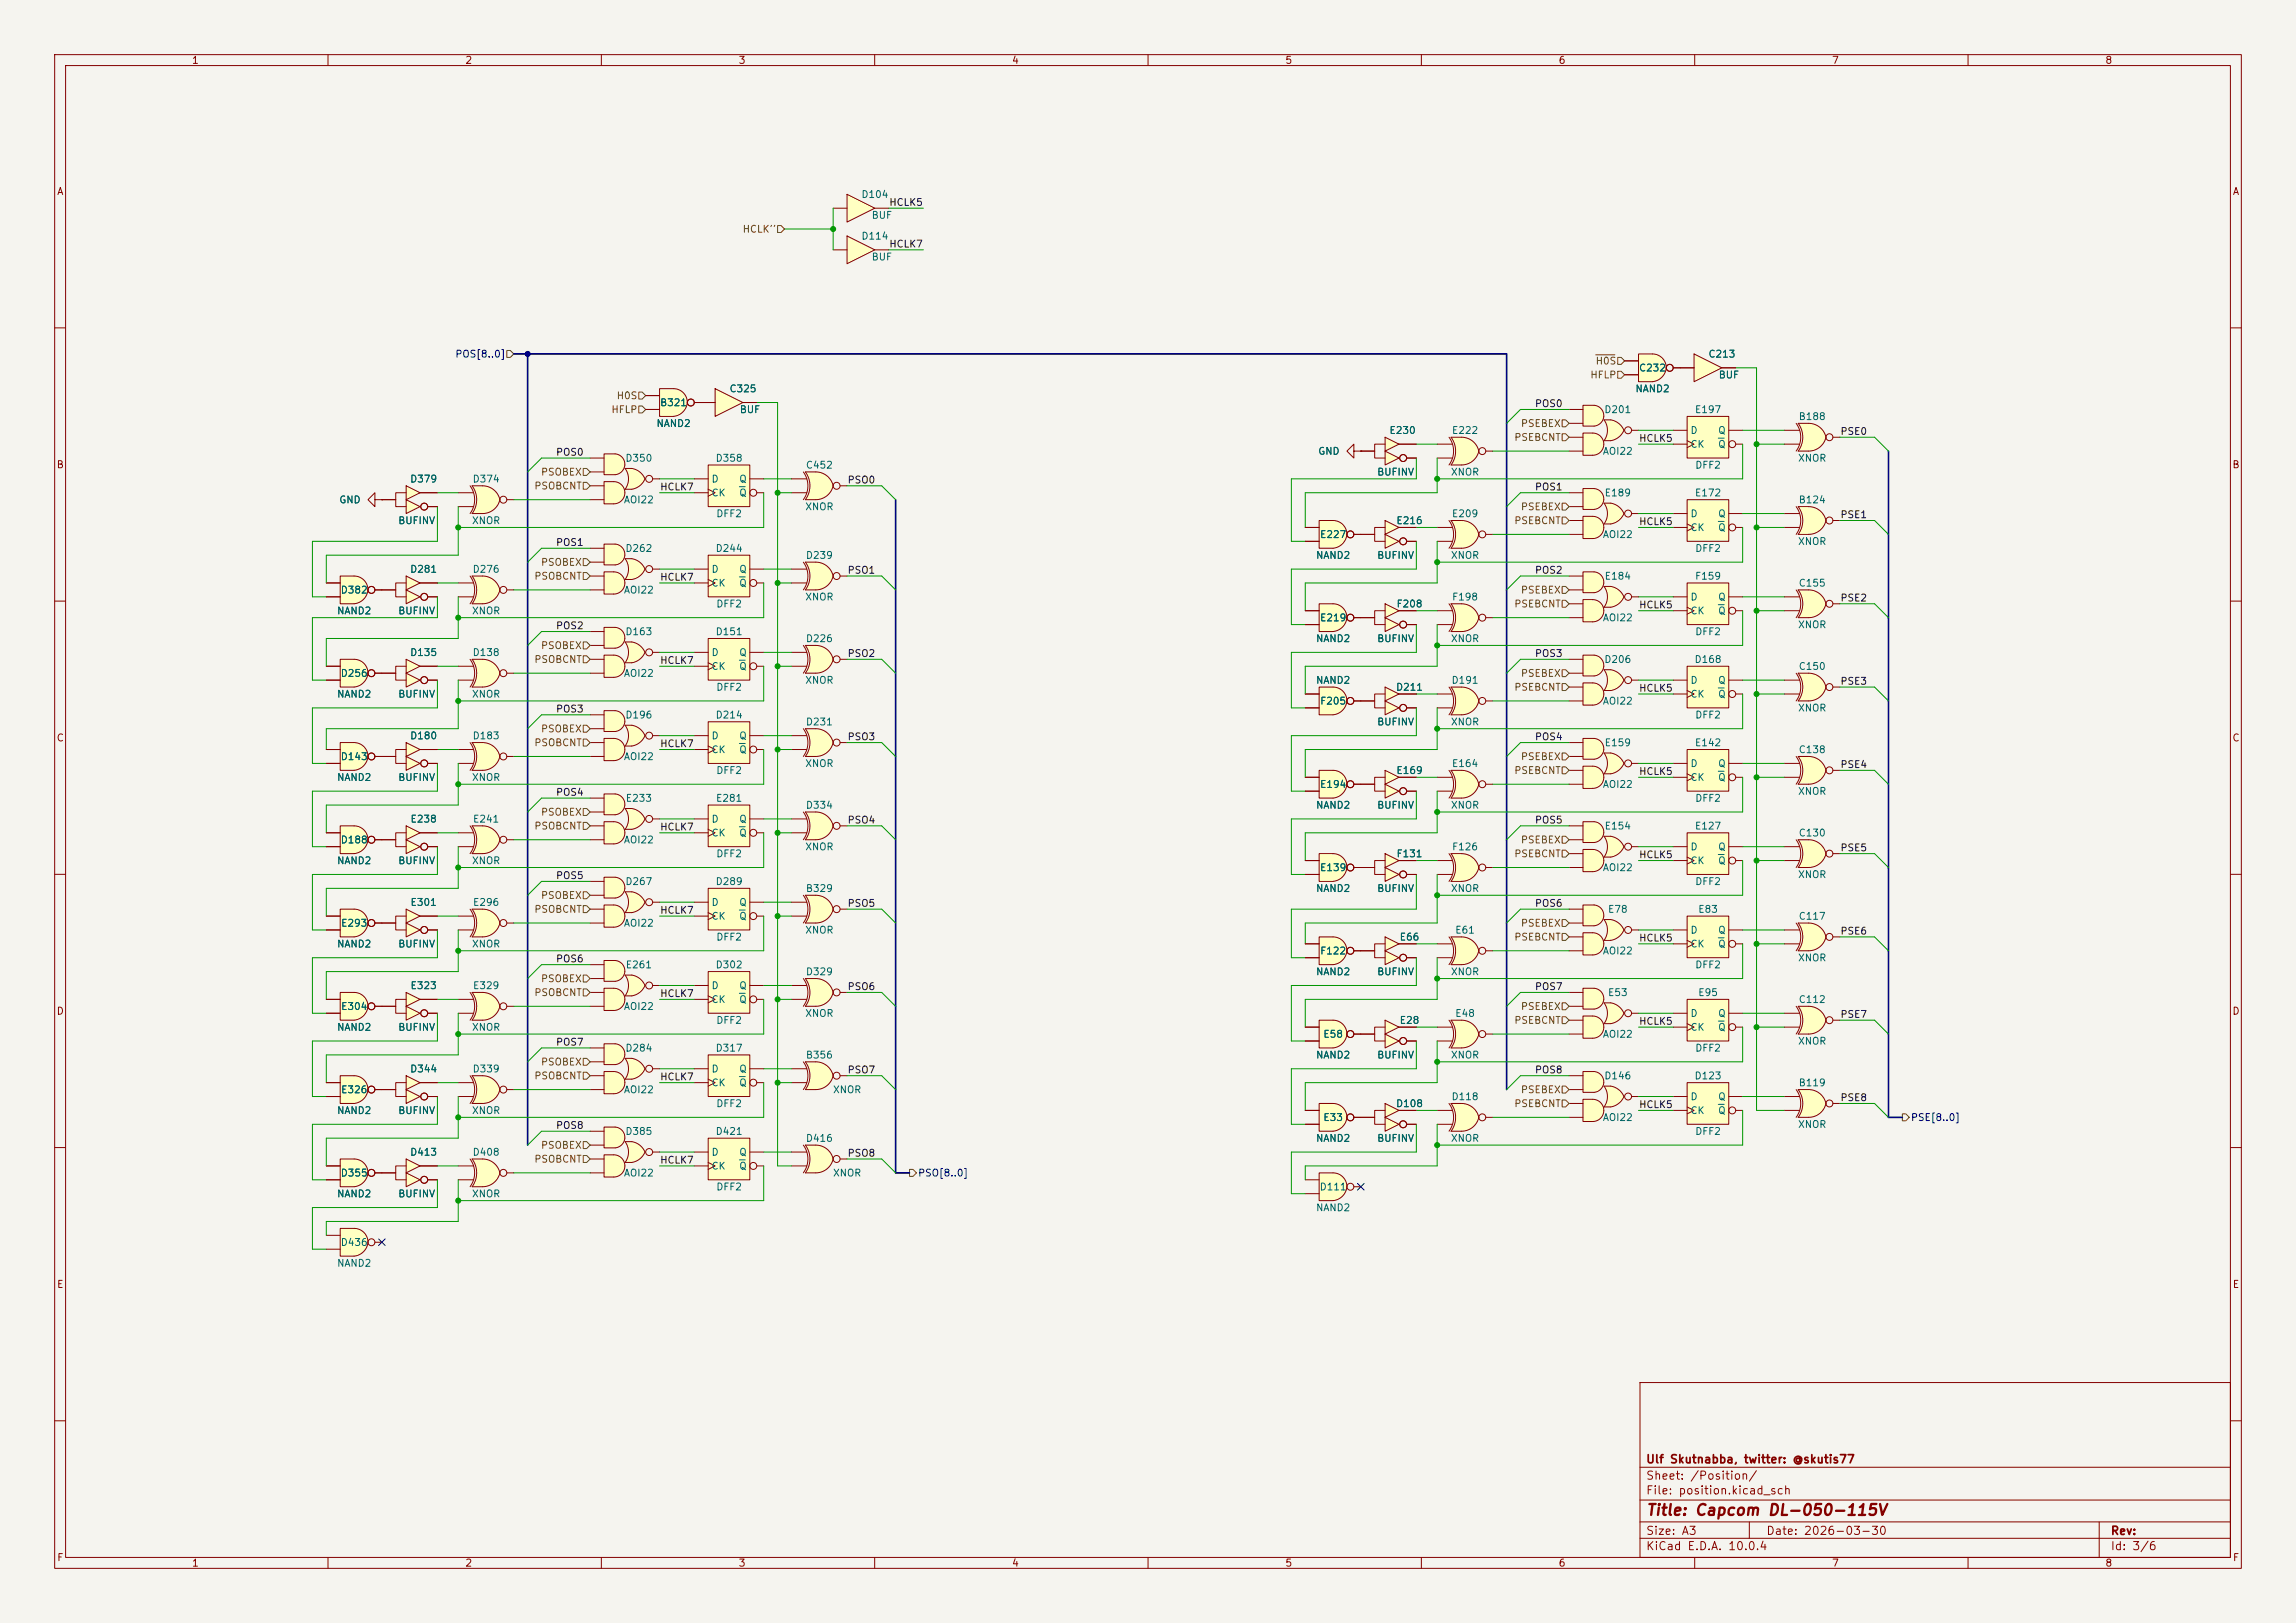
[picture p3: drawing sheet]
<svg xmlns="http://www.w3.org/2000/svg" width="420mm" height="297mm" viewBox="0 0 420 297" stroke-linecap="round" stroke-linejoin="round" font-family="sans-serif">
<defs><g id="words">
<text font-size="2" fill="#840000" x="301" y="277.8">Title: Capcom DL-050-115V</text>
<g font-size="1.5" fill="#840000">
<text x="301" y="268.1">Ulf Skutnabba, twitter: @skutis77</text>
<text x="301" y="273.8">File: position.kicad_sch</text>
<text x="301" y="271.1">Sheet: /Position/</text>
<text x="301" y="281.2">Size: A3</text>
<text x="323" y="281.2">Date: 2026-03-30</text>
<text x="386" y="281.2">Rev:</text>
<text x="301" y="284">KiCad E.D.A. 10.0.4</text>
<text x="386" y="284">Id: 3/6</text>
</g>
<g font-size="1.3" fill="#840000">
<text x="35" y="12">1</text>
<text x="85" y="12">2</text>
<text x="135" y="12">3</text>
<text x="185" y="12">4</text>
<text x="235" y="12">5</text>
<text x="285" y="12">6</text>
<text x="335" y="12">7</text>
<text x="385" y="12">8</text>
<text x="10.3" y="36">A</text>
<text x="408.3" y="36">A</text>
<text x="10.3" y="86">B</text>
<text x="408.2" y="86">B</text>
<text x="10.3" y="136">C</text>
<text x="408.2" y="136">C</text>
<text x="10.3" y="186">D</text>
<text x="408.2" y="186">D</text>
<text x="10.3" y="236">E</text>
<text x="408.3" y="236">E</text>
<text x="10.3" y="286">F</text>
<text x="35" y="287">1</text>
<text x="85" y="287">2</text>
<text x="135" y="287">3</text>
<text x="185" y="287">4</text>
<text x="235" y="287">5</text>
<text x="285" y="287">6</text>
<text x="335" y="287">7</text>
<text x="385" y="287">8</text>
<text x="408.3" y="286">F</text>
</g>
<g font-size="1.3" fill="#006464">
<text x="157.5" y="36.5">D104</text>
<text x="159.3" y="40.3">BUF</text>
<text x="157.5" y="44.2">D114</text>
<text x="159.3" y="48">BUF</text>
<text x="312.4" y="65.7">C213</text>
<text x="299.7" y="68.3">C232</text>
<text x="314.3" y="69.6">BUF</text>
<text x="120.6" y="74.6">B321</text>
<text x="133.3" y="72.1">C325</text>
<text x="135.2" y="75.9">BUF</text>
<text x="293.4" y="75.9">D201</text>
<text x="299" y="72.1">NAND2</text>
<text x="309.9" y="75.9">E197</text>
<text x="328.9" y="77.2">B188</text>
<text x="120" y="78.4">NAND2</text>
<text x="241" y="83.5">GND</text>
<text x="254" y="79.7">E230</text>
<text x="265.5" y="79.7">E222</text>
<text x="293.1" y="83.5">AOI22</text>
<text x="309.1" y="79.7">D</text>
<text x="309.1" y="82.3">CK</text>
<text x="314.2" y="82.3">Q</text>
<text x="314.2" y="79.7">Q</text>
<text x="74.9" y="88.6">D379</text>
<text x="86.3" y="88.6">D374</text>
<text x="114.3" y="84.8">D350</text>
<text x="130" y="88.6">D</text>
<text x="130.8" y="84.8">D358</text>
<text x="135.1" y="88.6">Q</text>
<text x="147.3" y="86.1">C452</text>
<text x="251.8" y="87.3">BUFINV</text>
<text x="265.3" y="87.3">XNOR</text>
<text x="310" y="86.1">DFF2</text>
<text x="328.8" y="84.8">XNOR</text>
<text x="62" y="92.4">GND</text>
<text x="114" y="92.4">AOI22</text>
<text x="130" y="91.1">CK</text>
<text x="130.9" y="95">DFF2</text>
<text x="135.1" y="91.1">Q</text>
<text x="147.2" y="93.7">XNOR</text>
<text x="265.5" y="95">E209</text>
<text x="293.4" y="91.1">E189</text>
<text x="309.1" y="95">D</text>
<text x="309.9" y="91.1">E172</text>
<text x="314.2" y="95">Q</text>
<text x="328.9" y="92.4">B124</text>
<text x="72.7" y="96.2">BUFINV</text>
<text x="86.2" y="96.2">XNOR</text>
<text x="114.3" y="101.3">D262</text>
<text x="130.8" y="101.3">D244</text>
<text x="241.3" y="98.8">E227</text>
<text x="255.3" y="96.2">E216</text>
<text x="293.1" y="98.8">AOI22</text>
<text x="309.1" y="97.5">CK</text>
<text x="310" y="101.3">DFF2</text>
<text x="314.2" y="97.5">Q</text>
<text x="328.8" y="100">XNOR</text>
<text x="74.9" y="105.1">D281</text>
<text x="86.3" y="105.1">D276</text>
<text x="130" y="105.1">D</text>
<text x="130" y="107.7">CK</text>
<text x="135.1" y="107.7">Q</text>
<text x="135.1" y="105.1">Q</text>
<text x="147.3" y="102.6">D239</text>
<text x="240.6" y="102.6">NAND2</text>
<text x="251.8" y="102.6">BUFINV</text>
<text x="265.3" y="102.6">XNOR</text>
<text x="293.4" y="106.4">E184</text>
<text x="310" y="106.4">F159</text>
<text x="328.9" y="107.7">C155</text>
<text x="61.6" y="112.7">NAND2</text>
<text x="62.2" y="108.9">D382</text>
<text x="72.7" y="112.7">BUFINV</text>
<text x="86.2" y="112.7">XNOR</text>
<text x="114" y="108.9">AOI22</text>
<text x="130.9" y="111.5">DFF2</text>
<text x="147.2" y="110.2">XNOR</text>
<text x="255.3" y="111.5">F208</text>
<text x="265.5" y="110.2">F198</text>
<text x="309.1" y="110.2">D</text>
<text x="309.1" y="112.7">CK</text>
<text x="314.2" y="112.7">Q</text>
<text x="314.2" y="110.2">Q</text>
<text x="114.3" y="116.5">D163</text>
<text x="130.8" y="116.5">D151</text>
<text x="147.3" y="117.8">D226</text>
<text x="240.6" y="117.8">NAND2</text>
<text x="241.3" y="114">E219</text>
<text x="251.8" y="117.8">BUFINV</text>
<text x="265.3" y="117.8">XNOR</text>
<text x="293.1" y="114">AOI22</text>
<text x="310" y="116.5">DFF2</text>
<text x="328.8" y="115.3">XNOR</text>
<text x="62.2" y="124.2">D256</text>
<text x="74.9" y="120.4">D135</text>
<text x="86.3" y="120.4">D138</text>
<text x="114" y="124.2">AOI22</text>
<text x="130" y="120.4">D</text>
<text x="130" y="122.9">CK</text>
<text x="135.1" y="122.9">Q</text>
<text x="135.1" y="120.4">Q</text>
<text x="147.2" y="125.4">XNOR</text>
<text x="240.6" y="125.4">NAND2</text>
<text x="265.4" y="125.4">D191</text>
<text x="293.4" y="121.6">D206</text>
<text x="309.1" y="125.4">D</text>
<text x="309.9" y="121.6">D168</text>
<text x="314.2" y="125.4">Q</text>
<text x="328.9" y="122.9">C150</text>
<text x="61.6" y="128">NAND2</text>
<text x="72.7" y="128">BUFINV</text>
<text x="86.2" y="128">XNOR</text>
<text x="114.3" y="131.8">D196</text>
<text x="130.8" y="131.8">D214</text>
<text x="130.9" y="126.7">DFF2</text>
<text x="241.4" y="129.2">F205</text>
<text x="255.3" y="126.7">D211</text>
<text x="293.1" y="129.2">AOI22</text>
<text x="309.1" y="128">CK</text>
<text x="310" y="131.8">DFF2</text>
<text x="314.2" y="128">Q</text>
<text x="328.8" y="130.5">XNOR</text>
<text x="74.9" y="135.6">D180</text>
<text x="86.3" y="135.6">D183</text>
<text x="130" y="135.6">D</text>
<text x="135.1" y="135.6">Q</text>
<text x="147.3" y="133.1">D231</text>
<text x="251.8" y="133.1">BUFINV</text>
<text x="265.3" y="133.1">XNOR</text>
<text x="293.4" y="136.9">E159</text>
<text x="309.9" y="136.9">E142</text>
<text x="61.6" y="143.2">NAND2</text>
<text x="62.2" y="139.4">D143</text>
<text x="72.7" y="143.2">BUFINV</text>
<text x="86.2" y="143.2">XNOR</text>
<text x="114" y="139.4">AOI22</text>
<text x="130" y="138.1">CK</text>
<text x="130.9" y="141.9">DFF2</text>
<text x="135.1" y="138.1">Q</text>
<text x="147.2" y="140.7">XNOR</text>
<text x="255.3" y="141.9">E169</text>
<text x="265.5" y="140.7">E164</text>
<text x="309.1" y="140.7">D</text>
<text x="309.1" y="143.2">CK</text>
<text x="314.2" y="143.2">Q</text>
<text x="314.2" y="140.7">Q</text>
<text x="328.9" y="138.1">C138</text>
<text x="114.3" y="147">E233</text>
<text x="130.9" y="147">E281</text>
<text x="147.3" y="148.3">D334</text>
<text x="240.6" y="148.3">NAND2</text>
<text x="241.3" y="144.5">E194</text>
<text x="251.8" y="148.3">BUFINV</text>
<text x="265.3" y="148.3">XNOR</text>
<text x="293.1" y="144.5">AOI22</text>
<text x="310" y="147">DFF2</text>
<text x="328.8" y="145.8">XNOR</text>
<text x="62.2" y="154.6">D188</text>
<text x="75" y="150.8">E238</text>
<text x="86.4" y="150.8">E241</text>
<text x="114" y="154.6">AOI22</text>
<text x="130" y="150.8">D</text>
<text x="130" y="153.4">CK</text>
<text x="135.1" y="153.4">Q</text>
<text x="135.1" y="150.8">Q</text>
<text x="147.2" y="155.9">XNOR</text>
<text x="265.5" y="155.9">F126</text>
<text x="293.4" y="152.1">E154</text>
<text x="309.1" y="155.9">D</text>
<text x="309.9" y="152.1">E127</text>
<text x="314.2" y="155.9">Q</text>
<text x="328.9" y="153.4">C130</text>
<text x="61.6" y="158.5">NAND2</text>
<text x="72.7" y="158.5">BUFINV</text>
<text x="86.2" y="158.5">XNOR</text>
<text x="130.9" y="157.2">DFF2</text>
<text x="241.3" y="159.7">E139</text>
<text x="255.3" y="157.2">F131</text>
<text x="293.1" y="159.7">AOI22</text>
<text x="309.1" y="158.5">CK</text>
<text x="314.2" y="158.5">Q</text>
<text x="328.8" y="161">XNOR</text>
<text x="75" y="166.1">E301</text>
<text x="86.4" y="166.1">E296</text>
<text x="114.3" y="162.3">D267</text>
<text x="130" y="166.1">D</text>
<text x="130.8" y="162.3">D289</text>
<text x="135.1" y="166.1">Q</text>
<text x="147.3" y="163.5">B329</text>
<text x="240.6" y="163.5">NAND2</text>
<text x="251.8" y="163.5">BUFINV</text>
<text x="265.3" y="163.5">XNOR</text>
<text x="294" y="167.3">E78</text>
<text x="310" y="162.3">DFF2</text>
<text x="310.5" y="167.3">E83</text>
<text x="61.6" y="173.7">NAND2</text>
<text x="62.3" y="169.9">E293</text>
<text x="72.7" y="173.7">BUFINV</text>
<text x="86.2" y="173.7">XNOR</text>
<text x="114" y="169.9">AOI22</text>
<text x="130" y="168.6">CK</text>
<text x="130.9" y="172.4">DFF2</text>
<text x="135.1" y="168.6">Q</text>
<text x="147.2" y="171.2">XNOR</text>
<text x="255.9" y="172.4">E66</text>
<text x="266.1" y="171.2">E61</text>
<text x="309.1" y="171.2">D</text>
<text x="309.1" y="173.7">CK</text>
<text x="314.2" y="173.7">Q</text>
<text x="314.2" y="171.2">Q</text>
<text x="328.9" y="168.6">C117</text>
<text x="114.3" y="177.5">E261</text>
<text x="130.8" y="177.5">D302</text>
<text x="147.3" y="178.8">D329</text>
<text x="240.6" y="178.8">NAND2</text>
<text x="241.4" y="175">F122</text>
<text x="251.8" y="178.8">BUFINV</text>
<text x="265.3" y="178.8">XNOR</text>
<text x="293.1" y="175">AOI22</text>
<text x="310" y="177.5">DFF2</text>
<text x="328.8" y="176.2">XNOR</text>
<text x="62.3" y="185.1">E304</text>
<text x="75" y="181.3">E323</text>
<text x="86.4" y="181.3">E329</text>
<text x="114" y="185.1">AOI22</text>
<text x="130" y="181.3">D</text>
<text x="130" y="183.9">CK</text>
<text x="135.1" y="183.9">Q</text>
<text x="135.1" y="181.3">Q</text>
<text x="294" y="182.6">E53</text>
<text x="310.5" y="182.6">E95</text>
<text x="328.9" y="183.9">C112</text>
<text x="61.6" y="188.9">NAND2</text>
<text x="72.7" y="188.9">BUFINV</text>
<text x="86.2" y="188.9">XNOR</text>
<text x="130.9" y="187.7">DFF2</text>
<text x="147.2" y="186.4">XNOR</text>
<text x="242" y="190.2">E58</text>
<text x="255.9" y="187.7">E28</text>
<text x="266.1" y="186.4">E48</text>
<text x="293.1" y="190.2">AOI22</text>
<text x="309.1" y="186.4">D</text>
<text x="309.1" y="188.9">CK</text>
<text x="314.2" y="188.9">Q</text>
<text x="314.2" y="186.4">Q</text>
<text x="328.8" y="191.5">XNOR</text>
<text x="74.9" y="196.6">D344</text>
<text x="86.3" y="196.6">D339</text>
<text x="114.3" y="192.7">D284</text>
<text x="130" y="196.6">D</text>
<text x="130.8" y="192.7">D317</text>
<text x="135.1" y="196.6">Q</text>
<text x="147.3" y="194">B356</text>
<text x="240.6" y="194">NAND2</text>
<text x="251.8" y="194">BUFINV</text>
<text x="265.3" y="194">XNOR</text>
<text x="293.4" y="197.8">D146</text>
<text x="309.9" y="197.8">D123</text>
<text x="310" y="192.7">DFF2</text>
<text x="62.3" y="200.4">E326</text>
<text x="114" y="200.4">AOI22</text>
<text x="130" y="199.1">CK</text>
<text x="130.9" y="202.9">DFF2</text>
<text x="135.1" y="199.1">Q</text>
<text x="152.3" y="200.4">XNOR</text>
<text x="255.3" y="202.9">D108</text>
<text x="265.4" y="201.6">D118</text>
<text x="309.1" y="201.6">D</text>
<text x="314.2" y="201.6">Q</text>
<text x="328.9" y="199.1">B119</text>
<text x="61.6" y="204.2">NAND2</text>
<text x="72.7" y="204.2">BUFINV</text>
<text x="86.2" y="204.2">XNOR</text>
<text x="114.3" y="208">D385</text>
<text x="130.8" y="208">D421</text>
<text x="147.3" y="209.3">D416</text>
<text x="240.6" y="209.3">NAND2</text>
<text x="242" y="205.4">E33</text>
<text x="251.8" y="209.3">BUFINV</text>
<text x="265.3" y="209.3">XNOR</text>
<text x="293.1" y="205.4">AOI22</text>
<text x="309.1" y="204.2">CK</text>
<text x="310" y="208">DFF2</text>
<text x="314.2" y="204.2">Q</text>
<text x="328.8" y="206.7">XNOR</text>
<text x="62.2" y="215.6">D355</text>
<text x="74.9" y="211.8">D413</text>
<text x="86.3" y="211.8">D408</text>
<text x="114" y="215.6">AOI22</text>
<text x="130" y="211.8">D</text>
<text x="130" y="214.3">CK</text>
<text x="135.1" y="214.3">Q</text>
<text x="135.1" y="211.8">Q</text>
<text x="152.3" y="215.6">XNOR</text>
<text x="61.6" y="219.4">NAND2</text>
<text x="72.7" y="219.4">BUFINV</text>
<text x="86.2" y="219.4">XNOR</text>
<text x="130.9" y="218.1">DFF2</text>
<text x="240.6" y="222">NAND2</text>
<text x="241.3" y="218.1">D111</text>
<text x="61.6" y="232.1">NAND2</text>
<text x="62.2" y="228.3">D436</text>
</g>
<g font-size="1.3" fill="#0f0f0f">
<text x="162.6" y="38">HCLK5</text>
<text x="162.6" y="45.6">HCLK7</text>
<text x="280.7" y="74.8">POS0</text>
<text x="101.6" y="83.7">POS0</text>
<text x="299.7" y="81.2">HCLK5</text>
<text x="336.5" y="79.9">PSE0</text>
<text x="154.9" y="88.8">PSO0</text>
<text x="120.6" y="90">HCLK7</text>
<text x="280.7" y="90">POS1</text>
<text x="336.5" y="95.1">PSE1</text>
<text x="101.6" y="100.2">POS1</text>
<text x="299.7" y="96.4">HCLK5</text>
<text x="120.6" y="106.6">HCLK7</text>
<text x="154.9" y="105.3">PSO1</text>
<text x="280.7" y="105.3">POS2</text>
<text x="299.7" y="111.6">HCLK5</text>
<text x="336.5" y="110.4">PSE2</text>
<text x="101.6" y="115.4">POS2</text>
<text x="120.6" y="121.8">HCLK7</text>
<text x="154.9" y="120.5">PSO2</text>
<text x="280.7" y="120.5">POS3</text>
<text x="336.5" y="125.6">PSE3</text>
<text x="101.6" y="130.7">POS3</text>
<text x="299.7" y="126.9">HCLK5</text>
<text x="120.6" y="137">HCLK7</text>
<text x="154.9" y="135.8">PSO3</text>
<text x="280.7" y="135.8">POS4</text>
<text x="299.7" y="142.1">HCLK5</text>
<text x="336.5" y="140.8">PSE4</text>
<text x="101.6" y="145.9">POS4</text>
<text x="120.6" y="152.3">HCLK7</text>
<text x="154.9" y="151">PSO4</text>
<text x="280.7" y="151">POS5</text>
<text x="101.6" y="161.2">POS5</text>
<text x="299.7" y="157.4">HCLK5</text>
<text x="336.5" y="156.1">PSE5</text>
<text x="120.6" y="167.5">HCLK7</text>
<text x="154.9" y="166.2">PSO5</text>
<text x="280.7" y="166.2">POS6</text>
<text x="299.7" y="172.6">HCLK5</text>
<text x="336.5" y="171.3">PSE6</text>
<text x="101.6" y="176.4">POS6</text>
<text x="120.6" y="182.8">HCLK7</text>
<text x="154.9" y="181.5">PSO6</text>
<text x="280.7" y="181.5">POS7</text>
<text x="101.6" y="191.6">POS7</text>
<text x="299.7" y="187.8">HCLK5</text>
<text x="336.5" y="186.6">PSE7</text>
<text x="120.6" y="198">HCLK7</text>
<text x="154.9" y="196.7">PSO7</text>
<text x="280.7" y="196.7">POS8</text>
<text x="299.7" y="203.1">HCLK5</text>
<text x="336.5" y="201.8">PSE8</text>
<text x="101.6" y="206.9">POS8</text>
<text x="120.6" y="213.2">HCLK7</text>
<text x="154.9" y="212">PSO8</text>
</g>
<g font-size="1.3" fill="#725600">
<text x="135.7" y="42.9">HCLK''</text>
<text x="290.8" y="69.6">HFLP</text>
<text x="291.8" y="67">H0S</text>
<text x="111.7" y="75.9">HFLP</text>
<text x="112.7" y="73.4">H0S</text>
<text x="276.9" y="81">PSEBCNT</text>
<text x="278.1" y="78.4">PSEBEX</text>
<text x="97.6" y="89.9">PSOBCNT</text>
<text x="98.8" y="87.3">PSOBEX</text>
<text x="278.1" y="93.7">PSEBEX</text>
<text x="276.9" y="96.2">PSEBCNT</text>
<text x="97.6" y="106.4">PSOBCNT</text>
<text x="98.8" y="103.8">PSOBEX</text>
<text x="276.9" y="111.5">PSEBCNT</text>
<text x="278.1" y="108.9">PSEBEX</text>
<text x="98.8" y="119.1">PSOBEX</text>
<text x="97.6" y="121.6">PSOBCNT</text>
<text x="278.1" y="124.2">PSEBEX</text>
<text x="276.9" y="126.7">PSEBCNT</text>
<text x="97.6" y="136.9">PSOBCNT</text>
<text x="98.8" y="134.3">PSOBEX</text>
<text x="276.9" y="141.9">PSEBCNT</text>
<text x="278.1" y="139.4">PSEBEX</text>
<text x="98.8" y="149.6">PSOBEX</text>
<text x="97.6" y="152.1">PSOBCNT</text>
<text x="278.1" y="154.6">PSEBEX</text>
<text x="276.9" y="157.2">PSEBCNT</text>
<text x="97.6" y="167.3">PSOBCNT</text>
<text x="98.8" y="164.8">PSOBEX</text>
<text x="276.9" y="172.4">PSEBCNT</text>
<text x="278.1" y="169.9">PSEBEX</text>
<text x="97.6" y="182.6">PSOBCNT</text>
<text x="98.8" y="180">PSOBEX</text>
<text x="278.1" y="185.1">PSEBEX</text>
<text x="276.9" y="187.7">PSEBCNT</text>
<text x="97.6" y="197.8">PSOBCNT</text>
<text x="98.8" y="195.3">PSOBEX</text>
<text x="276.9" y="202.9">PSEBCNT</text>
<text x="278.1" y="200.4">PSEBEX</text>
<text x="97.6" y="213.1">PSOBCNT</text>
<text x="98.8" y="210.5">PSOBEX</text>
</g>
<g font-size="1.3" fill="#000084">
<text x="83.2" y="65.7">POS[8..0]</text>
<text x="349.4" y="205.4">PSE[8..0]</text>
<text x="167.8" y="215.6">PSO[8..0]</text>
</g>
</g></defs>
<path d="M0 0h420v297h-420z" fill="#f5f4ef" stroke="#f5f4ef" stroke-width=".18"/>
<g fill="none" stroke="#840000" stroke-width=".18">
<path d="M10 10h400v277h-400zM12 12h396v273h-396zM60 10v2M110 10v2M160 10v2M210 10v2M260 10v2M310 10v2M360 10v2M10 60h2M408 60h2M10 110h2"/>
<path d="M408 110h2M10 160h2M408 160h2M10 210h2M408 210h2M300 253h108v32h-108zM10 260h2M300 278.5h108M300 274.5h108M300 268.5h108M320 278.5v3M384 278.5v6.5"/>
<path d="M408 260h2M60 285v2M110 285v2M160 285v2M210 285v2M260 285v2M300 281.5h108M310 285v2M360 285v2"/>
</g>
<path d="M308.6 137.2h7.6v7.6h-7.6z" fill="#ffffc2"/>
<g fill="none" stroke="#840000" stroke-width=".18">
<path d="M306.1 139.7h2.5M308.6 137.2h7.6v7.6h-7.6zM316.2 139.7h2.6M306.1 142.2h2.5M308.6 141.6l1.3 .6-1.3 .7M317.5 142.2h1.3"/>
<circle cx="316.9" cy="142.2" r=".63"/>
</g>
<path d="M314.3 141.1h1.1" fill="none" stroke="#006464" stroke-width=".18"/>
<path d="M112.3 165.6a2.03 2.03 0 0 1 2 2h-2z" fill="#ffffc2" stroke="#ffffc2" stroke-width=".18"/>
<path d="M110.5 165.6h1.8v4.1h-1.8z" fill="#ffffc2"/>
<g fill="#ffffc2" stroke="#ffffc2" stroke-width=".18">
<path d="M112.3 167.6h2a2.03 2.03 0 0 1-2 2.1z"/>
<path d="M112.3 162.4l2 .2a1.98 1.98 0 0 1-1.8 1.7z"/>
<path d="M112.5 160.5a1.91 1.91 0 0 1 1.8 2.1l-1.9-.2z"/>
</g>
<path d="M110.5 160.5h2v3.8h-2z" fill="#ffffc2"/>
<g fill="#ffffc2" stroke="#ffffc2" stroke-width=".18">
<path d="M115.1 163.9l2.9 1.2a3.2 3.2 0 0 1-2.4 1.9z"/>
<path d="M115.6 163.2a3.2 3.2 0 0 1 2.4 1.9l-2.9 1.2z"/>
</g>
<path d="M114.4 163.2h1.2v3.8h-1.3l.5-.9a3.6 3.6 0 0 0-.4-2.9z" fill="#ffffc2"/>
<g fill="none" stroke="#840000" stroke-width=".18">
<path d="M107.9 161.3h2.6M107.9 163.8h2.6M107.9 166.4h2.6M107.9 168.9h2.6M110.5 165.6h1.8a2.03 2.03 0 0 1 2 2 2.03 2.03 0 0 1-2 2.1h-1.8zM110.5 160.5h2a1.91 1.91 0 0 1 1.8 1.9 1.91 1.91 0 0 1-1.8 1.9h-2zM114.3 163.2a3.2 3.2 0 0 1 0 3.8M115.6 163.2a3.2 3.2 0 0 1 2.4 1.9 3.2 3.2 0 0 1-2.4 1.9M119.4 165.1h1.2"/>
<circle cx="118.7" cy="165.1" r=".63"/>
</g>
<g fill="#840000" stroke="#840000" stroke-width=".18">
<path d="M114.4 163.2h1.2z"/>
<path d="M114.4 167h1.2z"/>
</g>
<g fill="#ffffc2">
<path d="M253.4 110.5l2.5 1.3-2.5 1.2z"/>
<path d="M253.4 113l2.5 1.3-2.5 1.3z"/>
</g>
<g fill="none" stroke="#840000" stroke-width=".18">
<path d="M248.9 113h2.6M253.4 111.8h-1.9v2.5h1.9M253.4 110.5l2.5 1.3-2.5 1.2zM253.4 113l2.5 1.3-2.5 1.3zM255.8 111.8h3.3M257.3 114.3h1.8"/>
<circle cx="256.7" cy="114.3" r=".63"/>
</g>
<path d="M243.6 112.8l2.8 .2a2.82 2.82 0 0 1-2.6 2.6z" fill="#ffffc2" stroke="#ffffc2" stroke-width=".18"/>
<path d="M241.3 110.5h2.5v5.1h-2.5z" fill="#ffffc2"/>
<path d="M243.8 110.5a2.54 2.54 0 0 1 2.6 2.5h-2.6z" fill="#ffffc2" stroke="#ffffc2" stroke-width=".18"/>
<g fill="none" stroke="#840000" stroke-width=".18">
<path d="M238.8 111.8h2.5M238.8 114.3h2.5M241.3 110.5h2.5a2.53 2.53 0 0 1 2.6 2.4 2.53 2.53 0 0 1-2.3 2.6l-2.8 .1zM247.6 113h1.3"/>
<circle cx="247" cy="113" r=".63"/>
</g>
<g fill="#ffffc2">
<path d="M147.3 163.8h1.9z"/>
<path d="M147.3 163.8h1.9v5.1h-1.9a4.3 4.3 0 0 0 0-5.1z"/>
</g>
<g fill="#ffffc2" stroke="#ffffc2" stroke-width=".18">
<path d="M149.2 165.7l3.2 .7a3.2 3.2 0 0 1-3.2 2.5z"/>
<path d="M149.2 163.8a3.2 3.2 0 0 1 3.2 2.6l-3.2 .7z"/>
</g>
<g fill="none" stroke="#840000" stroke-width=".18">
<path d="M144.8 165.1h2.8M144.8 167.6h2.8M146.9 163.8a4.3 4.3 0 0 1 0 5.1M149.2 168.9a3.3 3.3 0 0 0 3.2-2.5 3.2 3.2 0 0 0-3.2-2.6h-1.9a4.3 4.3 0 0 1 0 5.1M153.7 166.4h1.2"/>
<circle cx="153" cy="166.4" r=".63"/>
</g>
<path d="M147.3 168.9h1.9z" fill="#840000" stroke="#840000" stroke-width=".18"/>
<g fill="#ffffc2">
<path d="M147.3 179.1h1.9z"/>
<path d="M147.3 179.1h1.9v5.1h-1.9a4.3 4.3 0 0 0 0-5.1z"/>
</g>
<g fill="#ffffc2" stroke="#ffffc2" stroke-width=".18">
<path d="M149.2 180.9l3.2 .7a3.2 3.2 0 0 1-3.2 2.5z"/>
<path d="M149.2 179.1a3.2 3.2 0 0 1 3.2 2.5l-3.2 .7z"/>
</g>
<g fill="none" stroke="#840000" stroke-width=".18">
<path d="M146.9 179.1a4.3 4.3 0 0 1 0 5M144.8 180.3h2.8M144.8 182.9h2.8M149.2 184.1a3.3 3.3 0 0 0 3.2-2.5 3.2 3.2 0 0 0-3.2-2.5h-1.9a4.3 4.3 0 0 1 0 5M153.7 181.6h1.2"/>
<circle cx="153" cy="181.6" r=".63"/>
</g>
<path d="M147.3 184.2h1.9z" fill="#840000" stroke="#840000" stroke-width=".18"/>
<g fill="#ffffc2">
<path d="M265.4 125.7h1.9z"/>
<path d="M265.4 125.7h1.9v5.1h-1.9a4.3 4.3 0 0 0 0-5.1z"/>
</g>
<g fill="#ffffc2" stroke="#ffffc2" stroke-width=".18">
<path d="M267.3 127.6l3.2 .7a3.2 3.2 0 0 1-3.2 2.5z"/>
<path d="M267.3 125.7a3.3 3.3 0 0 1 3.2 2.6l-3.2 .7z"/>
</g>
<g fill="none" stroke="#840000" stroke-width=".18">
<path d="M262.9 127h2.8M262.9 129.5h2.8M265.1 125.7a4.3 4.3 0 0 1 0 5.1M267.3 130.8a3.3 3.3 0 0 0 3.2-2.5 3.3 3.3 0 0 0-3.2-2.6h-1.9a4.3 4.3 0 0 1 0 5.1M271.8 128.3h1.2"/>
<circle cx="271.1" cy="128.3" r=".63"/>
</g>
<path d="M265.4 130.8h1.9z" fill="#840000" stroke="#840000" stroke-width=".18"/>
<g fill="#ffffc2">
<path d="M328.9 199.4h1.9z"/>
<path d="M328.9 199.4h1.9v5.1h-1.9a4.3 4.3 0 0 0 0-5.1z"/>
</g>
<g fill="#ffffc2" stroke="#ffffc2" stroke-width=".18">
<path d="M330.8 201.2l3.2 .7a3.2 3.2 0 0 1-3.2 2.6z"/>
<path d="M330.8 199.4a3.3 3.3 0 0 1 3.2 2.5l-3.2 .7z"/>
</g>
<g fill="none" stroke="#840000" stroke-width=".18">
<path d="M328.6 199.4a4.3 4.3 0 0 1 0 5.1M326.4 200.7h2.8M326.4 203.2h2.8M330.8 204.5a3.3 3.3 0 0 0 3.2-2.6 3.3 3.3 0 0 0-3.2-2.5h-1.9a4.3 4.3 0 0 1 0 5.1M335.3 201.9h1.2"/>
<circle cx="334.6" cy="201.9" r=".63"/>
</g>
<path d="M328.9 204.5h1.9z" fill="#840000" stroke="#840000" stroke-width=".18"/>
<path d="M129.5 177.8h7.7v7.6h-7.7z" fill="#ffffc2"/>
<g fill="none" stroke="#840000" stroke-width=".18">
<path d="M129.5 177.8h7.7v7.6h-7.7zM127 180.3h2.5M127 182.9h2.5M129.5 182.2l1.3 .7-1.3 .6M137.2 180.3h2.5M138.4 182.9h1.3"/>
<circle cx="137.8" cy="182.9" r=".63"/>
</g>
<path d="M135.2 181.8h1.1" fill="none" stroke="#006464" stroke-width=".18"/>
<g fill="#ffffc2">
<path d="M328.9 153.7h1.9z"/>
<path d="M328.9 153.7h1.9v5.1h-1.9a4.3 4.3 0 0 0 0-5.1z"/>
</g>
<g fill="#ffffc2" stroke="#ffffc2" stroke-width=".18">
<path d="M330.8 155.5l3.2 .7a3.2 3.2 0 0 1-3.2 2.5z"/>
<path d="M330.8 153.7a3.3 3.3 0 0 1 3.2 2.5l-3.2 .7z"/>
</g>
<g fill="none" stroke="#840000" stroke-width=".18">
<path d="M326.4 154.9h2.8M326.4 157.5h2.8M328.6 153.7a4.3 4.3 0 0 1 0 5M330.8 158.7a3.3 3.3 0 0 0 3.2-2.5 3.3 3.3 0 0 0-3.2-2.5h-1.9a4.3 4.3 0 0 1 0 5M335.3 156.2h1.2"/>
<circle cx="334.6" cy="156.2" r=".63"/>
</g>
<path d="M328.9 158.8h1.9z" fill="#840000" stroke="#840000" stroke-width=".18"/>
<g fill="#ffffc2">
<path d="M86.4 151.1h1.9z"/>
<path d="M86.4 151.1h1.9v5.1h-1.9a4.3 4.3 0 0 0 0-5.1z"/>
</g>
<g fill="#ffffc2" stroke="#ffffc2" stroke-width=".18">
<path d="M88.3 153l3.1 .7a3.2 3.2 0 0 1-3.1 2.5z"/>
<path d="M88.3 151.1a3.2 3.2 0 0 1 3.1 2.6l-3.1 .7z"/>
<path d="M64.5 168.6l2.8 .3a2.82 2.82 0 0 1-2.5 2.6z"/>
</g>
<g fill="none" stroke="#840000" stroke-width=".18">
<path d="M83.8 152.4h2.8M83.8 154.9h2.8M86 151.1a4.3 4.3 0 0 1 0 5.1M88.3 156.2a3.3 3.3 0 0 0 3.1-2.5 3.2 3.2 0 0 0-3.1-2.6h-1.9a4.3 4.3 0 0 1 0 5.1M92.7 153.7h1.3"/>
<circle cx="92.1" cy="153.7" r=".63"/>
</g>
<path d="M86.4 156.2h1.9z" fill="#840000" stroke="#840000" stroke-width=".18"/>
<path d="M62.2 166.4h2.6v5.1h-2.6z" fill="#ffffc2"/>
<g fill="#ffffc2" stroke="#ffffc2" stroke-width=".18">
<path d="M64.8 166.4a2.54 2.54 0 0 1 2.5 2.5h-2.5z"/>
<path d="M243.6 128l2.8 .3a2.82 2.82 0 0 1-2.6 2.5z"/>
</g>
<g fill="none" stroke="#840000" stroke-width=".18">
<path d="M59.7 167.6h2.5M59.7 170.2h2.5M62.2 166.4h2.6a2.53 2.53 0 0 1 2.5 2.4 2.53 2.53 0 0 1-2.3 2.6l-2.8 .1zM68.6 168.9h1.2"/>
<circle cx="67.9" cy="168.9" r=".63"/>
</g>
<path d="M241.3 125.7h2.5v5.1h-2.5z" fill="#ffffc2"/>
<path d="M243.8 125.7a2.54 2.54 0 0 1 2.6 2.6h-2.6z" fill="#ffffc2" stroke="#ffffc2" stroke-width=".18"/>
<g fill="none" stroke="#840000" stroke-width=".18">
<path d="M238.8 127h2.5M238.8 129.5h2.5M241.3 125.7h2.5a2.53 2.53 0 0 1 2.6 2.4 2.53 2.53 0 0 1-2.3 2.7h-2.8zM247.6 128.3h1.3"/>
<circle cx="247" cy="128.3" r=".63"/>
</g>
<g fill="#ffffc2">
<path d="M328.9 138.4h1.9z"/>
<path d="M328.9 138.4h1.9v5.1h-1.9a4.3 4.3 0 0 0 0-5.1z"/>
</g>
<g fill="#ffffc2" stroke="#ffffc2" stroke-width=".18">
<path d="M330.8 140.3l3.2 .7a3.2 3.2 0 0 1-3.2 2.5z"/>
<path d="M330.8 138.4a3.3 3.3 0 0 1 3.2 2.6l-3.2 .7z"/>
</g>
<g fill="none" stroke="#840000" stroke-width=".18">
<path d="M326.4 139.7h2.8M328.6 138.4a4.3 4.3 0 0 1 0 5.1M326.4 142.2h2.8M330.8 143.5a3.3 3.3 0 0 0 3.2-2.5 3.3 3.3 0 0 0-3.2-2.6h-1.9a4.3 4.3 0 0 1 0 5.1M335.3 141h1.2"/>
<circle cx="334.6" cy="141" r=".63"/>
</g>
<path d="M328.9 143.5h1.9z" fill="#840000" stroke="#840000" stroke-width=".18"/>
<path d="M154.9 35.6l5.1 2.5-5.1 2.5z" fill="#ffffc2"/>
<path d="M152.4 38.1h2.5M154.9 35.6l5.1 2.5-5.1 2.5zM160 38.1h2.6" fill="none" stroke="#840000" stroke-width=".18"/>
<path d="M154.9 43.2l5.1 2.5-5.1 2.6z" fill="#ffffc2"/>
<path d="M152.4 45.7h2.5M154.9 43.2l5.1 2.5-5.1 2.6zM160 45.7h2.6" fill="none" stroke="#840000" stroke-width=".18"/>
<g fill="#ffffc2">
<path d="M328.9 168.9h1.9z"/>
<path d="M328.9 168.9h1.9v5.1h-1.9a4.3 4.3 0 0 0 0-5.1z"/>
</g>
<g fill="#ffffc2" stroke="#ffffc2" stroke-width=".18">
<path d="M330.8 170.7l3.2 .8a3.2 3.2 0 0 1-3.2 2.5z"/>
<path d="M330.8 168.9a3.3 3.3 0 0 1 3.2 2.5l-3.2 .8z"/>
<path d="M64.5 153.4l2.8 .3a2.82 2.82 0 0 1-2.5 2.5z"/>
</g>
<g fill="none" stroke="#840000" stroke-width=".18">
<path d="M326.4 170.2h2.8M326.4 172.7h2.8M328.6 168.9a4.3 4.3 0 0 1 0 5.1M330.8 174a3.3 3.3 0 0 0 3.2-2.6 3.3 3.3 0 0 0-3.2-2.5h-1.9a4.3 4.3 0 0 1 0 5.1M335.3 171.5h1.2"/>
<circle cx="334.6" cy="171.4" r=".63"/>
</g>
<path d="M328.9 174h1.9z" fill="#840000" stroke="#840000" stroke-width=".18"/>
<path d="M62.2 151.1h2.6v5.1h-2.6z" fill="#ffffc2"/>
<path d="M64.8 151.1a2.54 2.54 0 0 1 2.5 2.6h-2.5z" fill="#ffffc2" stroke="#ffffc2" stroke-width=".18"/>
<g fill="none" stroke="#840000" stroke-width=".18">
<path d="M59.7 152.4h2.5M59.7 154.9h2.5M62.2 151.1h2.6a2.53 2.53 0 0 1 2.5 2.4 2.53 2.53 0 0 1-2.3 2.7h-2.8zM68.6 153.7h1.2"/>
<circle cx="67.9" cy="153.7" r=".63"/>
</g>
<g fill="#ffffc2">
<path d="M74.3 151.1l2.5 1.3-2.5 1.3z"/>
<path d="M74.3 153.7l2.5 1.2-2.5 1.3z"/>
</g>
<g fill="none" stroke="#840000" stroke-width=".18">
<path d="M69.8 153.7h2.6M74.3 152.4h-1.9v2.5h1.9M74.3 151.1l2.5 1.3-2.5 1.3zM74.3 153.7l2.5 1.2-2.5 1.3zM76.7 152.4h3.3M78.2 154.9h1.8"/>
<circle cx="77.6" cy="154.9" r=".63"/>
</g>
<path d="M308.6 167.6h7.6v7.7h-7.6z" fill="#ffffc2"/>
<g fill="none" stroke="#840000" stroke-width=".18">
<path d="M306.1 170.2h2.5M306.1 172.7h2.5M308.6 167.6h7.6v7.7h-7.6zM308.6 172.1l1.3 .6-1.3 .7M316.2 170.2h2.6M317.5 172.7h1.3"/>
<circle cx="316.9" cy="172.7" r=".63"/>
</g>
<path d="M314.3 171.6h1.1" fill="none" stroke="#006464" stroke-width=".18"/>
<path d="M112.3 180.8a2.03 2.03 0 0 1 2 2.1h-2z" fill="#ffffc2" stroke="#ffffc2" stroke-width=".18"/>
<path d="M110.5 180.8h1.8v4.1h-1.8z" fill="#ffffc2"/>
<g fill="#ffffc2" stroke="#ffffc2" stroke-width=".18">
<path d="M112.3 182.9h2a2.03 2.03 0 0 1-2 2z"/>
<path d="M112.3 177.6l2 .2a1.98 1.98 0 0 1-1.8 1.8z"/>
<path d="M112.5 175.8a1.91 1.91 0 0 1 1.8 2l-1.9-.1z"/>
</g>
<path d="M110.5 175.8h2v3.8h-2z" fill="#ffffc2"/>
<g fill="#ffffc2" stroke="#ffffc2" stroke-width=".18">
<path d="M115.1 179.1l2.9 1.2a3.2 3.2 0 0 1-2.4 1.9z"/>
<path d="M115.6 178.4a3.2 3.2 0 0 1 2.4 1.9l-2.9 1.3z"/>
</g>
<path d="M114.4 178.4h1.2v3.8h-1.3l.5-.8a3.6 3.6 0 0 0-.4-3z" fill="#ffffc2"/>
<g fill="none" stroke="#840000" stroke-width=".18">
<path d="M107.9 176.5h2.6M107.9 179.1h2.6M110.5 175.8h2a1.91 1.91 0 0 1 1.8 1.9 1.91 1.91 0 0 1-1.8 1.9h-2zM114.3 178.4a3.2 3.2 0 0 1 0 3.8M115.6 178.4a3.2 3.2 0 0 1 2.4 1.9 3.2 3.2 0 0 1-2.4 1.9M107.9 181.6h2.6M107.9 184.2h2.6M112.3 184.9a2.03 2.03 0 0 0 2-2 2.03 2.03 0 0 0-2-2.1h-1.8v4.1h1.8M119.4 180.3h1.2"/>
<circle cx="118.7" cy="180.3" r=".63"/>
</g>
<g fill="#840000" stroke="#840000" stroke-width=".18">
<path d="M114.4 178.4h1.2z"/>
<path d="M114.4 182.2h1.2z"/>
</g>
<path d="M129.5 85.1h7.7v7.6h-7.7z" fill="#ffffc2"/>
<g fill="none" stroke="#840000" stroke-width=".18">
<path d="M127 87.6h2.5M127 90.2h2.5M129.5 85.1h7.7v7.6h-7.7zM129.5 89.5l1.3 .7-1.3 .6M137.2 87.6h2.5M138.4 90.2h1.3"/>
<circle cx="137.8" cy="90.2" r=".63"/>
</g>
<path d="M135.2 89.1h1.1" fill="none" stroke="#006464" stroke-width=".18"/>
<g fill="#ffffc2">
<path d="M328.9 184.2h1.9z"/>
<path d="M328.9 184.2h1.9v5h-1.9a4.3 4.3 0 0 0 0-5z"/>
</g>
<g fill="#ffffc2" stroke="#ffffc2" stroke-width=".18">
<path d="M330.8 186l3.2 .7a3.2 3.2 0 0 1-3.2 2.5z"/>
<path d="M330.8 184.2a3.3 3.3 0 0 1 3.2 2.5l-3.2 .7z"/>
</g>
<g fill="none" stroke="#840000" stroke-width=".18">
<path d="M326.4 185.4h2.8M326.4 188h2.8M328.6 184.2a4.3 4.3 0 0 1 0 5M330.8 189.2a3.3 3.3 0 0 0 3.2-2.5 3.3 3.3 0 0 0-3.2-2.5h-1.9a4.3 4.3 0 0 1 0 5M335.3 186.7h1.2"/>
<circle cx="334.6" cy="186.7" r=".63"/>
</g>
<path d="M328.9 189.2h1.9z" fill="#840000" stroke="#840000" stroke-width=".18"/>
<path d="M129.5 147.3h7.7v7.6h-7.7z" fill="#ffffc2"/>
<g fill="none" stroke="#840000" stroke-width=".18">
<path d="M127 149.9h2.5M127 152.4h2.5M129.5 147.3h7.7v7.6h-7.7zM129.5 151.8l1.3 .6-1.3 .6M137.2 149.9h2.5M138.4 152.4h1.3"/>
<circle cx="137.8" cy="152.4" r=".63"/>
</g>
<path d="M135.2 151.3h1.1" fill="none" stroke="#006464" stroke-width=".18"/>
<g fill="#ffffc2">
<path d="M253.4 125.7l2.5 1.3-2.5 1.3z"/>
<path d="M253.4 128.3l2.5 1.2-2.5 1.3z"/>
</g>
<g fill="none" stroke="#840000" stroke-width=".18">
<path d="M248.9 128.3h2.6M253.4 127h-1.9v2.5h1.9M253.4 125.7l2.5 1.3-2.5 1.3zM253.4 128.3l2.5 1.2-2.5 1.3zM255.8 127h3.3M257.3 129.5h1.8"/>
<circle cx="256.7" cy="129.5" r=".63"/>
</g>
<g fill="#ffffc2">
<path d="M265.4 110.5h1.9z"/>
<path d="M265.4 110.5h1.9v5.1h-1.9a4.3 4.3 0 0 0 0-5.1z"/>
</g>
<g fill="#ffffc2" stroke="#ffffc2" stroke-width=".18">
<path d="M267.3 112.3l3.2 .7a3.2 3.2 0 0 1-3.2 2.6z"/>
<path d="M267.3 110.5a3.3 3.3 0 0 1 3.2 2.5l-3.2 .7z"/>
</g>
<g fill="none" stroke="#840000" stroke-width=".18">
<path d="M262.9 111.8h2.8M262.9 114.3h2.8M265.1 110.5a4.3 4.3 0 0 1 0 5.1M267.3 115.6a3.3 3.3 0 0 0 3.2-2.6 3.3 3.3 0 0 0-3.2-2.5h-1.9a4.3 4.3 0 0 1 0 5.1M271.8 113h1.2"/>
<circle cx="271.1" cy="113" r=".63"/>
</g>
<path d="M265.4 115.6h1.9z" fill="#840000" stroke="#840000" stroke-width=".18"/>
<path d="M129.5 132.1h7.7v7.6h-7.7z" fill="#ffffc2"/>
<g fill="none" stroke="#840000" stroke-width=".18">
<path d="M127 134.6h2.5M127 137.2h2.5M129.5 132.1h7.7v7.6h-7.7zM129.5 136.5l1.3 .7-1.3 .6M137.2 134.6h2.5M138.4 137.2h1.3"/>
<circle cx="137.8" cy="137.2" r=".63"/>
</g>
<path d="M135.2 136.1h1.1" fill="none" stroke="#006464" stroke-width=".18"/>
<g fill="#ffffc2">
<path d="M253.4 141l2.5 1.2-2.5 1.3z"/>
<path d="M253.4 143.5l2.5 1.3-2.5 1.3z"/>
</g>
<g fill="none" stroke="#840000" stroke-width=".18">
<path d="M248.9 143.5h2.6M253.4 142.2h-1.9v2.6h1.9M253.4 141l2.5 1.2-2.5 1.3zM253.4 143.5l2.5 1.3-2.5 1.3zM255.8 142.2h3.3M257.3 144.8h1.8"/>
<circle cx="256.7" cy="144.8" r=".63"/>
</g>
<path d="M129.5 116.8h7.7v7.7h-7.7z" fill="#ffffc2"/>
<g fill="none" stroke="#840000" stroke-width=".18">
<path d="M127 119.4h2.5M129.5 116.8h7.7v7.7h-7.7zM137.2 119.4h2.5M127 121.9h2.5M129.5 121.3l1.3 .6-1.3 .7M138.4 121.9h1.3"/>
<circle cx="137.8" cy="121.9" r=".63"/>
</g>
<path d="M135.2 120.8h1.1" fill="none" stroke="#006464" stroke-width=".18"/>
<g fill="#ffffc2">
<path d="M265.4 141h1.9z"/>
<path d="M265.4 141h1.9v5.1h-1.9a4.3 4.3 0 0 0 0-5.1z"/>
</g>
<g fill="#ffffc2" stroke="#ffffc2" stroke-width=".18">
<path d="M267.3 142.8l3.2 .7a3.2 3.2 0 0 1-3.2 2.5z"/>
<path d="M267.3 141a3.3 3.3 0 0 1 3.2 2.5l-3.2 .7z"/>
</g>
<g fill="none" stroke="#840000" stroke-width=".18">
<path d="M247.6 82.6v-1.3l-1.2 1.3 1.2 1.2v-1.2h1.3M248.9 82.6h.1M262.9 142.2h2.8M262.9 144.8h2.8M265.1 141a4.3 4.3 0 0 1 0 5M267.3 146a3.3 3.3 0 0 0 3.2-2.5 3.3 3.3 0 0 0-3.2-2.5h-1.9a4.3 4.3 0 0 1 0 5M271.8 143.5h1.2"/>
<circle cx="271.1" cy="143.5" r=".63"/>
</g>
<path d="M265.4 146.1h1.9z" fill="#840000" stroke="#840000" stroke-width=".18"/>
<g fill="#ffffc2">
<path d="M86.4 166.4h1.9z"/>
<path d="M86.4 166.4h1.9v5.1h-1.9a4.3 4.3 0 0 0 0-5.1z"/>
</g>
<g fill="#ffffc2" stroke="#ffffc2" stroke-width=".18">
<path d="M88.3 168.2l3.1 .7a3.2 3.2 0 0 1-3.1 2.5z"/>
<path d="M88.3 166.4a3.2 3.2 0 0 1 3.1 2.5l-3.1 .7z"/>
</g>
<g fill="none" stroke="#840000" stroke-width=".18">
<path d="M83.8 167.6h2.8M83.8 170.2h2.8M86 166.4a4.3 4.3 0 0 1 0 5M88.3 171.4a3.3 3.3 0 0 0 3.1-2.5 3.2 3.2 0 0 0-3.1-2.5h-1.9a4.3 4.3 0 0 1 0 5M92.7 168.9h1.3"/>
<circle cx="92.1" cy="168.9" r=".63"/>
</g>
<path d="M86.4 171.5h1.9z" fill="#840000" stroke="#840000" stroke-width=".18"/>
<g fill="#ffffc2">
<path d="M74.3 166.4l2.5 1.2-2.5 1.3z"/>
<path d="M74.3 168.9l2.5 1.3-2.5 1.3z"/>
</g>
<g fill="none" stroke="#840000" stroke-width=".18">
<path d="M69.8 168.9h2.6M74.3 167.6h-1.9v2.6h1.9M74.3 166.4l2.5 1.2-2.5 1.3zM74.3 168.9l2.5 1.3-2.5 1.3zM76.7 167.6h3.3M78.2 170.2h1.8"/>
<circle cx="77.6" cy="170.2" r=".63"/>
</g>
<g fill="#ffffc2">
<path d="M147.3 118.1h1.9z"/>
<path d="M147.3 118.1h1.9v5.1h-1.9a4.3 4.3 0 0 0 0-5.1z"/>
</g>
<g fill="#ffffc2" stroke="#ffffc2" stroke-width=".18">
<path d="M149.2 119.9l3.2 .8a3.2 3.2 0 0 1-3.2 2.5z"/>
<path d="M149.2 118.1a3.3 3.3 0 0 1 3.2 2.5l-3.2 .8z"/>
</g>
<g fill="none" stroke="#840000" stroke-width=".18">
<path d="M144.8 119.4h2.8M146.9 118.1a4.3 4.3 0 0 1 0 5.1M144.8 121.9h2.8M149.2 123.2a3.3 3.3 0 0 0 3.2-2.6 3.3 3.3 0 0 0-3.2-2.5h-1.9a4.3 4.3 0 0 1 0 5.1M153.7 120.7h1.2"/>
<circle cx="153" cy="120.6" r=".63"/>
</g>
<path d="M147.3 123.2h1.9z" fill="#840000" stroke="#840000" stroke-width=".18"/>
<g fill="#ffffc2">
<path d="M265.4 156.2h1.9z"/>
<path d="M265.4 156.2h1.9v5.1h-1.9a4.3 4.3 0 0 0 0-5.1z"/>
</g>
<g fill="#ffffc2" stroke="#ffffc2" stroke-width=".18">
<path d="M267.3 158l3.2 .8a3.2 3.2 0 0 1-3.2 2.5z"/>
<path d="M267.3 156.2a3.3 3.3 0 0 1 3.2 2.5l-3.2 .8z"/>
</g>
<g fill="none" stroke="#840000" stroke-width=".18">
<path d="M262.9 157.5h2.8M265.1 156.2a4.3 4.3 0 0 1 0 5.1M271.8 158.8h1.2M262.9 160h2.8M267.3 161.3a3.3 3.3 0 0 0 3.2-2.6 3.3 3.3 0 0 0-3.2-2.5h-1.9a4.3 4.3 0 0 1 0 5.1"/>
<circle cx="271.1" cy="158.7" r=".63"/>
</g>
<path d="M265.4 161.3h1.9z" fill="#840000" stroke="#840000" stroke-width=".18"/>
<g fill="#ffffc2">
<path d="M253.4 156.2l2.5 1.3-2.5 1.3z"/>
<path d="M253.4 158.8l2.5 1.2-2.5 1.3z"/>
</g>
<g fill="none" stroke="#840000" stroke-width=".18">
<path d="M248.9 158.8h2.6M253.4 157.5h-1.9v2.5h1.9M253.4 156.2l2.5 1.3-2.5 1.3zM253.4 158.8l2.5 1.2-2.5 1.3zM255.8 157.5h3.3M257.3 160h1.8"/>
<circle cx="256.7" cy="160" r=".63"/>
</g>
<path d="M243.6 158.5l2.8 .3a2.82 2.82 0 0 1-2.6 2.5z" fill="#ffffc2" stroke="#ffffc2" stroke-width=".18"/>
<path d="M241.3 156.2h2.5v5.1h-2.5z" fill="#ffffc2"/>
<g fill="#ffffc2" stroke="#ffffc2" stroke-width=".18">
<path d="M243.8 156.2a2.54 2.54 0 0 1 2.6 2.6h-2.6z"/>
<path d="M64.5 107.7l2.8 .3a2.82 2.82 0 0 1-2.5 2.5z"/>
</g>
<g fill="none" stroke="#840000" stroke-width=".18">
<path d="M238.8 157.5h2.5M241.3 156.2h2.5a2.53 2.53 0 0 1 2.6 2.4 2.53 2.53 0 0 1-2.3 2.7h-2.8zM247.6 158.8h1.3M238.8 160h2.5"/>
<circle cx="247" cy="158.7" r=".63"/>
</g>
<path d="M62.2 105.4h2.6v5.1h-2.6z" fill="#ffffc2"/>
<g fill="#ffffc2" stroke="#ffffc2" stroke-width=".18">
<path d="M64.8 105.4a2.54 2.54 0 0 1 2.5 2.6h-2.5z"/>
<path d="M291.3 125a2.03 2.03 0 0 1 2.1 2h-2.1z"/>
</g>
<g fill="none" stroke="#840000" stroke-width=".18">
<path d="M59.7 106.7h2.5M59.7 109.2h2.5M62.2 105.4h2.6a2.53 2.53 0 0 1 2.5 2.4 2.53 2.53 0 0 1-2.3 2.7h-2.8zM68.6 108h1.2"/>
<circle cx="67.9" cy="107.9" r=".63"/>
</g>
<path d="M289.6 125h1.7v4h-1.7z" fill="#ffffc2"/>
<g fill="#ffffc2" stroke="#ffffc2" stroke-width=".18">
<path d="M291.3 127h2.1a2.03 2.03 0 0 1-2.1 2z"/>
<path d="M291.4 121.7l2 .2a1.98 1.98 0 0 1-1.8 1.8z"/>
<path d="M291.6 119.9a1.91 1.91 0 0 1 1.8 2l-1.9-.1z"/>
</g>
<path d="M289.6 119.9h2v3.8h-2z" fill="#ffffc2"/>
<g fill="#ffffc2" stroke="#ffffc2" stroke-width=".18">
<path d="M294.1 123.2l3 1.3a3.2 3.2 0 0 1-2.5 1.9z"/>
<path d="M294.6 122.6a3.2 3.2 0 0 1 2.5 1.9l-3 1.2z"/>
</g>
<path d="M293.4 122.6h1.2v3.8h-1.2l.5-.9a3.6 3.6 0 0 0-.5-2.9z" fill="#ffffc2"/>
<g fill="none" stroke="#840000" stroke-width=".18">
<path d="M289.6 119.9h2a1.91 1.91 0 0 1 1.8 1.9 1.91 1.91 0 0 1-1.8 1.9h-2zM287 120.7h2.6M287 123.2h2.6M287 125.7h2.6M287 128.3h2.6M289.6 125h1.7a2.03 2.03 0 0 1 2.1 2 2.03 2.03 0 0 1-2.1 2h-1.7zM293.4 122.6a3.2 3.2 0 0 1 0 3.8M294.6 122.6a3.2 3.2 0 0 1 2.5 1.9 3.2 3.2 0 0 1-2.5 1.9M298.4 124.5h1.3"/>
<circle cx="297.8" cy="124.5" r=".63"/>
</g>
<g fill="#840000" stroke="#840000" stroke-width=".18">
<path d="M293.4 122.6h1.2z"/>
<path d="M293.4 126.4h1.2z"/>
</g>
<g fill="#ffffc2">
<path d="M147.3 148.6h1.9z"/>
<path d="M147.3 148.6h1.9v5.1h-1.9a4.3 4.3 0 0 0 0-5.1z"/>
</g>
<g fill="#ffffc2" stroke="#ffffc2" stroke-width=".18">
<path d="M149.2 150.4l3.2 .7a3.2 3.2 0 0 1-3.2 2.6z"/>
<path d="M149.2 148.6a3.2 3.2 0 0 1 3.2 2.5l-3.2 .7z"/>
</g>
<g fill="none" stroke="#840000" stroke-width=".18">
<path d="M144.8 149.9h2.8M144.8 152.4h2.8M146.9 148.6a4.3 4.3 0 0 1 0 5.1M149.2 153.7a3.3 3.3 0 0 0 3.2-2.6 3.2 3.2 0 0 0-3.2-2.5h-1.9a4.3 4.3 0 0 1 0 5.1M153.7 151.1h1.2"/>
<circle cx="153" cy="151.1" r=".63"/>
</g>
<path d="M147.3 153.7h1.9z" fill="#840000" stroke="#840000" stroke-width=".18"/>
<path d="M129.5 162.6h7.7v7.6h-7.7z" fill="#ffffc2"/>
<g fill="none" stroke="#840000" stroke-width=".18">
<path d="M127 165.1h2.5M127 167.6h2.5M129.5 162.6h7.7v7.6h-7.7zM129.5 167l1.3 .6-1.3 .7M137.2 165.1h2.5M138.4 167.6h1.3"/>
<circle cx="137.8" cy="167.6" r=".63"/>
</g>
<path d="M135.2 166.5h1.1" fill="none" stroke="#006464" stroke-width=".18"/>
<path d="M308.6 121.9h7.6v7.6h-7.6z" fill="#ffffc2"/>
<g fill="none" stroke="#840000" stroke-width=".18">
<path d="M306.1 124.5h2.5M306.1 127h2.5M308.6 121.9h7.6v7.6h-7.6zM308.6 126.4l1.3 .6-1.3 .6M316.2 124.5h2.6M317.5 127h1.3"/>
<circle cx="316.9" cy="127" r=".63"/>
</g>
<path d="M314.3 125.9h1.1" fill="none" stroke="#006464" stroke-width=".18"/>
<path d="M243.6 143.2l2.8 .3a2.82 2.82 0 0 1-2.6 2.6z" fill="#ffffc2" stroke="#ffffc2" stroke-width=".18"/>
<path d="M241.3 141h2.5v5.1h-2.5z" fill="#ffffc2"/>
<path d="M243.8 141a2.54 2.54 0 0 1 2.6 2.5h-2.6z" fill="#ffffc2" stroke="#ffffc2" stroke-width=".18"/>
<g fill="none" stroke="#840000" stroke-width=".18">
<path d="M238.8 142.2h2.5M238.8 144.8h2.5M241.3 141h2.5a2.53 2.53 0 0 1 2.6 2.4 2.53 2.53 0 0 1-2.3 2.6l-2.8 .1zM247.6 143.5h1.3"/>
<circle cx="247" cy="143.5" r=".63"/>
</g>
<g fill="#ffffc2">
<path d="M147.3 133.4h1.9z"/>
<path d="M147.3 133.4h1.9v5h-1.9a4.3 4.3 0 0 0 0-5z"/>
</g>
<g fill="#ffffc2" stroke="#ffffc2" stroke-width=".18">
<path d="M149.2 135.2l3.2 .7a3.2 3.2 0 0 1-3.2 2.5z"/>
<path d="M149.2 133.4a3.2 3.2 0 0 1 3.2 2.5l-3.2 .7z"/>
</g>
<g fill="none" stroke="#840000" stroke-width=".18">
<path d="M144.8 134.6h2.8M144.8 137.2h2.8M146.9 133.4a4.3 4.3 0 0 1 0 5M149.2 138.4a3.3 3.3 0 0 0 3.2-2.5 3.2 3.2 0 0 0-3.2-2.5h-1.9a4.3 4.3 0 0 1 0 5M153.7 135.9h1.2"/>
<circle cx="153" cy="135.9" r=".63"/>
</g>
<path d="M147.3 138.4h1.9z" fill="#840000" stroke="#840000" stroke-width=".18"/>
<g fill="#ffffc2">
<path d="M265.4 95.3h1.9z"/>
<path d="M265.4 95.3h1.9v5h-1.9a4.3 4.3 0 0 0 0-5z"/>
</g>
<g fill="#ffffc2" stroke="#ffffc2" stroke-width=".18">
<path d="M267.3 97.1l3.2 .7a3.2 3.2 0 0 1-3.2 2.5z"/>
<path d="M267.3 95.3a3.3 3.3 0 0 1 3.2 2.5l-3.2 .7z"/>
</g>
<g fill="none" stroke="#840000" stroke-width=".18">
<path d="M262.9 96.5h2.8M262.9 99.1h2.8M265.1 95.3a4.3 4.3 0 0 1 0 5M271.8 97.8h1.2M267.3 100.3a3.3 3.3 0 0 0 3.2-2.5 3.3 3.3 0 0 0-3.2-2.5h-1.9a4.3 4.3 0 0 1 0 5"/>
<circle cx="271.1" cy="97.8" r=".63"/>
</g>
<path d="M265.4 100.3h1.9z" fill="#840000" stroke="#840000" stroke-width=".18"/>
<g fill="#ffffc2">
<path d="M265.4 80h1.9z"/>
<path d="M265.4 80h1.9v5.1h-1.9a4.3 4.3 0 0 0 0-5.1z"/>
</g>
<g fill="#ffffc2" stroke="#ffffc2" stroke-width=".18">
<path d="M267.3 81.8l3.2 .8a3.2 3.2 0 0 1-3.2 2.5z"/>
<path d="M267.3 80a3.3 3.3 0 0 1 3.2 2.5l-3.2 .8z"/>
</g>
<g fill="none" stroke="#840000" stroke-width=".18">
<path d="M262.9 81.3h2.8M262.9 83.8h2.8M265.1 80a4.3 4.3 0 0 1 0 5.1M267.3 85.1a3.3 3.3 0 0 0 3.2-2.6 3.3 3.3 0 0 0-3.2-2.5h-1.9a4.3 4.3 0 0 1 0 5.1M271.8 82.6h1.2"/>
<circle cx="271.1" cy="82.5" r=".63"/>
</g>
<path d="M265.4 85.1h1.9z" fill="#840000" stroke="#840000" stroke-width=".18"/>
<path d="M308.6 198.1h7.6v7.6h-7.6z" fill="#ffffc2"/>
<g fill="none" stroke="#840000" stroke-width=".18">
<path d="M308.6 198.1h7.6v7.6h-7.6zM306.1 200.7h2.5M306.1 203.2h2.5M308.6 202.6l1.3 .6-1.3 .6M316.2 200.7h2.6M317.5 203.2h1.3"/>
<circle cx="316.9" cy="203.2" r=".63"/>
</g>
<path d="M314.3 202.1h1.1" fill="none" stroke="#006464" stroke-width=".18"/>
<path d="M291.3 201.2a2.03 2.03 0 0 1 2.1 2h-2.1z" fill="#ffffc2" stroke="#ffffc2" stroke-width=".18"/>
<path d="M289.6 201.2h1.7v4h-1.7z" fill="#ffffc2"/>
<g fill="#ffffc2" stroke="#ffffc2" stroke-width=".18">
<path d="M291.3 203.2h2.1a2.03 2.03 0 0 1-2.1 2z"/>
<path d="M291.4 197.9l2 .2a1.98 1.98 0 0 1-1.8 1.8z"/>
<path d="M291.6 196.1a1.91 1.91 0 0 1 1.8 2l-1.9-.1z"/>
</g>
<path d="M289.6 196.1h2v3.8h-2z" fill="#ffffc2"/>
<g fill="#ffffc2" stroke="#ffffc2" stroke-width=".18">
<path d="M294.1 199.4l3 1.3a3.2 3.2 0 0 1-2.5 1.9z"/>
<path d="M294.6 198.8a3.2 3.2 0 0 1 2.5 1.9l-3 1.2z"/>
</g>
<path d="M293.4 198.8h1.2v3.8h-1.2l.5-.9a3.6 3.6 0 0 0-.5-2.9z" fill="#ffffc2"/>
<g fill="none" stroke="#840000" stroke-width=".18">
<path d="M287 196.9h2.6M287 199.4h2.6M289.6 196.1h2a1.91 1.91 0 0 1 1.8 1.9 1.91 1.91 0 0 1-1.8 1.9h-2zM293.4 198.8a3.2 3.2 0 0 1 0 3.8M294.6 198.8a3.2 3.2 0 0 1 2.5 1.9 3.2 3.2 0 0 1-2.5 1.9M287 201.9h2.6M287 204.5h2.6M289.6 201.2h1.7a2.03 2.03 0 0 1 2.1 2 2.03 2.03 0 0 1-2.1 2h-1.7zM298.4 200.7h1.3"/>
<circle cx="297.8" cy="200.7" r=".63"/>
</g>
<g fill="#840000" stroke="#840000" stroke-width=".18">
<path d="M293.4 198.8h1.2z"/>
<path d="M293.4 202.6h1.2z"/>
</g>
<path d="M129.5 193h7.7v7.7h-7.7z" fill="#ffffc2"/>
<g fill="none" stroke="#840000" stroke-width=".18">
<path d="M127 195.6h2.5M127 198.1h2.5M129.5 193h7.7v7.7h-7.7zM129.5 197.5l1.3 .6-1.3 .7M137.2 195.6h2.5M138.4 198.1h1.3"/>
<circle cx="137.8" cy="198.1" r=".63"/>
</g>
<path d="M135.2 197h1.1" fill="none" stroke="#006464" stroke-width=".18"/>
<path d="M112.3 196.1a2.03 2.03 0 0 1 2 2h-2z" fill="#ffffc2" stroke="#ffffc2" stroke-width=".18"/>
<path d="M110.5 196.1h1.8v4.1h-1.8z" fill="#ffffc2"/>
<g fill="#ffffc2" stroke="#ffffc2" stroke-width=".18">
<path d="M112.3 198.1h2a2.03 2.03 0 0 1-2 2.1z"/>
<path d="M112.3 192.9l2 .1a1.98 1.98 0 0 1-1.8 1.8z"/>
<path d="M112.5 191a1.91 1.91 0 0 1 1.8 2l-1.9-.1z"/>
</g>
<path d="M110.5 191h2v3.8h-2z" fill="#ffffc2"/>
<g fill="#ffffc2" stroke="#ffffc2" stroke-width=".18">
<path d="M115.1 194.4l2.9 1.2a3.2 3.2 0 0 1-2.4 1.9z"/>
<path d="M115.6 193.7a3.2 3.2 0 0 1 2.4 1.9l-2.9 1.2z"/>
</g>
<path d="M114.4 193.7h1.2v3.8h-1.3l.5-.9a3.6 3.6 0 0 0-.4-2.9z" fill="#ffffc2"/>
<g fill="none" stroke="#840000" stroke-width=".18">
<path d="M107.9 191.8h2.6M107.9 194.3h2.6M107.9 196.9h2.6M107.9 199.4h2.6M110.5 196.1h1.8a2.03 2.03 0 0 1 2 2 2.03 2.03 0 0 1-2 2.1h-1.8zM110.5 191h2a1.91 1.91 0 0 1 1.8 1.9 1.91 1.91 0 0 1-1.8 1.9h-2zM114.3 193.7a3.2 3.2 0 0 1 0 3.8M115.6 193.7a3.2 3.2 0 0 1 2.4 1.9 3.2 3.2 0 0 1-2.4 1.9M119.4 195.6h1.2"/>
<circle cx="118.7" cy="195.6" r=".63"/>
</g>
<g fill="#840000" stroke="#840000" stroke-width=".18">
<path d="M114.4 193.7h1.2z"/>
<path d="M114.4 197.5h1.2z"/>
</g>
<g fill="#ffffc2">
<path d="M74.3 105.4l2.5 1.3-2.5 1.3z"/>
<path d="M74.3 108l2.5 1.2-2.5 1.3z"/>
</g>
<g fill="none" stroke="#840000" stroke-width=".18">
<path d="M69.8 108h2.6M74.3 106.7h-1.9v2.5h1.9M74.3 105.4l2.5 1.3-2.5 1.3zM74.3 108l2.5 1.2-2.5 1.3zM76.7 106.7h3.3M78.2 109.2h1.8"/>
<circle cx="77.6" cy="109.2" r=".63"/>
</g>
<g fill="#ffffc2">
<path d="M74.3 135.9l2.5 1.3-2.5 1.2z"/>
<path d="M74.3 138.4l2.5 1.3-2.5 1.3z"/>
</g>
<g fill="none" stroke="#840000" stroke-width=".18">
<path d="M69.8 138.4h2.6M74.3 137.2h-1.9v2.5h1.9M74.3 135.9l2.5 1.3-2.5 1.2zM74.3 138.4l2.5 1.3-2.5 1.3zM76.7 137.2h3.3M78.2 139.7h1.8"/>
<circle cx="77.6" cy="139.7" r=".63"/>
</g>
<path d="M291.3 185.9a2.03 2.03 0 0 1 2.1 2.1h-2.1z" fill="#ffffc2" stroke="#ffffc2" stroke-width=".18"/>
<path d="M289.6 185.9h1.7v4.1h-1.7z" fill="#ffffc2"/>
<g fill="#ffffc2" stroke="#ffffc2" stroke-width=".18">
<path d="M291.3 188h2.1a2.03 2.03 0 0 1-2.1 2z"/>
<path d="M291.4 182.7l2 .2a1.98 1.98 0 0 1-1.8 1.8z"/>
<path d="M291.6 180.8a1.91 1.91 0 0 1 1.8 2.1l-1.9-.2z"/>
</g>
<path d="M289.6 180.8h2v3.9h-2z" fill="#ffffc2"/>
<g fill="#ffffc2" stroke="#ffffc2" stroke-width=".18">
<path d="M294.1 184.2l3 1.2a3.2 3.2 0 0 1-2.5 1.9z"/>
<path d="M294.6 183.5a3.2 3.2 0 0 1 2.5 1.9l-3 1.2z"/>
</g>
<path d="M293.4 183.5h1.2v3.8h-1.2l.5-.9a3.6 3.6 0 0 0-.5-2.9z" fill="#ffffc2"/>
<g fill="none" stroke="#840000" stroke-width=".18">
<path d="M287 181.6h2.6M287 184.2h2.6M287 186.7h2.6M287 189.2h2.6M289.6 185.9h1.7a2.03 2.03 0 0 1 2.1 2.1 2.03 2.03 0 0 1-2.1 2h-1.7zM289.6 180.8h2a1.91 1.91 0 0 1 1.8 2 1.91 1.91 0 0 1-1.8 1.9h-2zM293.4 183.5a3.2 3.2 0 0 1 0 3.8M294.6 183.5a3.2 3.2 0 0 1 2.5 1.9 3.2 3.2 0 0 1-2.5 1.9M298.4 185.4h1.3"/>
<circle cx="297.8" cy="185.4" r=".63"/>
</g>
<g fill="#840000" stroke="#840000" stroke-width=".18">
<path d="M293.4 183.5h1.2z"/>
<path d="M293.4 187.3h1.2z"/>
</g>
<g fill="#ffffc2">
<path d="M253.4 95.3l2.5 1.2-2.5 1.3z"/>
<path d="M253.4 97.8l2.5 1.3-2.5 1.2z"/>
</g>
<g fill="none" stroke="#840000" stroke-width=".18">
<path d="M248.9 97.8h2.6M253.4 96.5h-1.9v2.6h1.9M253.4 95.3l2.5 1.2-2.5 1.3zM253.4 97.8l2.5 1.3-2.5 1.2zM255.8 96.5h3.3M257.3 99.1h1.8"/>
<circle cx="256.7" cy="99.1" r=".63"/>
</g>
<path d="M308.6 182.9h7.6v7.6h-7.6z" fill="#ffffc2"/>
<g fill="none" stroke="#840000" stroke-width=".18">
<path d="M306.1 185.4h2.5M306.1 188h2.5M308.6 182.9h7.6v7.6h-7.6zM308.6 187.3l1.3 .7-1.3 .6M316.2 185.4h2.6M317.5 188h1.3"/>
<circle cx="316.9" cy="188" r=".63"/>
</g>
<path d="M314.3 186.9h1.1" fill="none" stroke="#006464" stroke-width=".18"/>
<g fill="#ffffc2">
<path d="M265.4 186.7h1.9z"/>
<path d="M265.4 186.7h1.9v5.1h-1.9a4.3 4.3 0 0 0 0-5.1z"/>
</g>
<g fill="#ffffc2" stroke="#ffffc2" stroke-width=".18">
<path d="M267.3 188.5l3.2 .7a3.2 3.2 0 0 1-3.2 2.6z"/>
<path d="M267.3 186.7a3.3 3.3 0 0 1 3.2 2.5l-3.2 .7z"/>
<path d="M243.6 97.5l2.8 .3a2.82 2.82 0 0 1-2.6 2.5z"/>
</g>
<g fill="none" stroke="#840000" stroke-width=".18">
<path d="M262.9 188h2.8M262.9 190.5h2.8M265.1 186.7a4.3 4.3 0 0 1 0 5.1M267.3 191.8a3.3 3.3 0 0 0 3.2-2.6 3.3 3.3 0 0 0-3.2-2.5h-1.9a4.3 4.3 0 0 1 0 5.1M271.8 189.2h1.2"/>
<circle cx="271.1" cy="189.2" r=".63"/>
</g>
<path d="M265.4 191.8h1.9z" fill="#840000" stroke="#840000" stroke-width=".18"/>
<path d="M241.3 95.3h2.5v5h-2.5z" fill="#ffffc2"/>
<path d="M243.8 95.3a2.54 2.54 0 0 1 2.6 2.5h-2.6z" fill="#ffffc2" stroke="#ffffc2" stroke-width=".18"/>
<g fill="none" stroke="#840000" stroke-width=".18">
<path d="M238.8 96.5h2.5M238.8 99.1h2.5M241.3 95.3h2.5a2.53 2.53 0 0 1 2.6 2.4 2.53 2.53 0 0 1-2.3 2.6h-2.8zM247.6 97.8h1.3"/>
<circle cx="247" cy="97.8" r=".63"/>
</g>
<path d="M129.5 208.3h7.7v7.6h-7.7z" fill="#ffffc2"/>
<g fill="none" stroke="#840000" stroke-width=".18">
<path d="M127 210.8h2.5M127 213.4h2.5M129.5 208.3h7.7v7.6h-7.7zM129.5 212.7l1.3 .7-1.3 .6M137.2 210.8h2.5M138.4 213.4h1.3"/>
<circle cx="137.8" cy="213.4" r=".63"/>
</g>
<path d="M135.2 212.3h1.1" fill="none" stroke="#006464" stroke-width=".18"/>
<path d="M64.5 138.2l2.8 .2a2.82 2.82 0 0 1-2.5 2.6z" fill="#ffffc2" stroke="#ffffc2" stroke-width=".18"/>
<path d="M62.2 135.9h2.6v5.1h-2.6z" fill="#ffffc2"/>
<g fill="#ffffc2" stroke="#ffffc2" stroke-width=".18">
<path d="M64.8 135.9a2.54 2.54 0 0 1 2.5 2.5h-2.5z"/>
<path d="M112.3 211.3a2.03 2.03 0 0 1 2 2.1h-2z"/>
</g>
<g fill="none" stroke="#840000" stroke-width=".18">
<path d="M59.7 137.2h2.5M59.7 139.7h2.5M62.2 135.9h2.6a2.53 2.53 0 0 1 2.5 2.4 2.53 2.53 0 0 1-2.3 2.6l-2.8 .1zM68.6 138.4h1.2"/>
<circle cx="67.9" cy="138.4" r=".63"/>
</g>
<path d="M110.5 211.3h1.8v4.1h-1.8z" fill="#ffffc2"/>
<g fill="#ffffc2" stroke="#ffffc2" stroke-width=".18">
<path d="M112.3 213.4h2a2.03 2.03 0 0 1-2 2z"/>
<path d="M112.3 208.1l2 .2a1.98 1.98 0 0 1-1.8 1.8z"/>
<path d="M112.5 206.2a1.91 1.91 0 0 1 1.8 2.1l-1.9-.2z"/>
</g>
<path d="M110.5 206.2h2v3.9h-2z" fill="#ffffc2"/>
<g fill="#ffffc2" stroke="#ffffc2" stroke-width=".18">
<path d="M115.1 209.6l2.9 1.2a3.2 3.2 0 0 1-2.4 1.9z"/>
<path d="M115.6 208.9a3.2 3.2 0 0 1 2.4 1.9l-2.9 1.2z"/>
</g>
<path d="M114.4 208.9h1.2v3.8h-1.3l.5-.9a3.6 3.6 0 0 0-.4-2.9z" fill="#ffffc2"/>
<g fill="none" stroke="#840000" stroke-width=".18">
<path d="M107.9 207h2.6M107.9 209.6h2.6M107.9 212.1h2.6M107.9 214.6h2.6M110.5 211.3h1.8a2.03 2.03 0 0 1 2 2.1 2.03 2.03 0 0 1-2 2h-1.8zM114.3 208.3a1.91 1.91 0 0 0-1.8-2.1h-2v3.9h2a1.98 1.98 0 0 0 1.8-1.8M114.3 208.9a3.2 3.2 0 0 1 0 3.8M115.6 208.9a3.2 3.2 0 0 1 2.4 1.9 3.2 3.2 0 0 1-2.4 1.9M119.4 210.8h1.2"/>
<circle cx="118.7" cy="210.8" r=".63"/>
</g>
<g fill="#840000" stroke="#840000" stroke-width=".18">
<path d="M114.4 208.9h1.2z"/>
<path d="M114.4 212.7h1.2z"/>
</g>
<path d="M64.5 122.9l2.8 .3a2.82 2.82 0 0 1-2.5 2.5z" fill="#ffffc2" stroke="#ffffc2" stroke-width=".18"/>
<path d="M62.2 120.7h2.6v5h-2.6z" fill="#ffffc2"/>
<path d="M64.8 120.7a2.54 2.54 0 0 1 2.5 2.5h-2.5z" fill="#ffffc2" stroke="#ffffc2" stroke-width=".18"/>
<g fill="none" stroke="#840000" stroke-width=".18">
<path d="M59.7 121.9h2.5M59.7 124.5h2.5M62.2 120.7h2.6a2.53 2.53 0 0 1 2.5 2.4 2.53 2.53 0 0 1-2.3 2.6h-2.8zM68.6 123.2h1.2"/>
<circle cx="67.9" cy="123.2" r=".63"/>
</g>
<g fill="#ffffc2">
<path d="M74.3 120.7l2.5 1.2-2.5 1.3z"/>
<path d="M74.3 123.2l2.5 1.3-2.5 1.2z"/>
</g>
<g fill="none" stroke="#840000" stroke-width=".18">
<path d="M68.6 91.4v-1.2l-1.3 1.2 1.3 1.3v-1.3h1.2M69.8 91.4h.1M69.8 123.2h2.6M74.3 121.9h-1.9v2.6h1.9M74.3 120.7l2.5 1.2-2.5 1.3zM74.3 123.2l2.5 1.3-2.5 1.2zM76.7 121.9h3.3M78.2 124.5h1.8"/>
<circle cx="77.6" cy="124.5" r=".63"/>
</g>
<g fill="#ffffc2">
<path d="M147.3 194.3h1.9z"/>
<path d="M147.3 194.3h1.9v5.1h-1.9a4.3 4.3 0 0 0 0-5.1z"/>
</g>
<g fill="#ffffc2" stroke="#ffffc2" stroke-width=".18">
<path d="M149.2 196.1l3.2 .8a3.2 3.2 0 0 1-3.2 2.5z"/>
<path d="M149.2 194.3a3.2 3.2 0 0 1 3.2 2.5l-3.2 .8z"/>
</g>
<g fill="none" stroke="#840000" stroke-width=".18">
<path d="M144.8 195.6h2.8M144.8 198.1h2.8M146.9 194.3a4.3 4.3 0 0 1 0 5.1M149.2 199.4a3.3 3.3 0 0 0 3.2-2.6 3.2 3.2 0 0 0-3.2-2.5h-1.9a4.3 4.3 0 0 1 0 5.1M153.7 196.9h1.2"/>
<circle cx="153" cy="196.8" r=".63"/>
</g>
<path d="M147.3 199.4h1.9z" fill="#840000" stroke="#840000" stroke-width=".18"/>
<g fill="#ffffc2">
<path d="M147.3 209.6h1.9z"/>
<path d="M147.3 209.6h1.9v5h-1.9a4.3 4.3 0 0 0 0-5z"/>
</g>
<g fill="#ffffc2" stroke="#ffffc2" stroke-width=".18">
<path d="M149.2 211.4l3.2 .7a3.2 3.2 0 0 1-3.2 2.5z"/>
<path d="M149.2 209.6a3.2 3.2 0 0 1 3.2 2.5l-3.2 .7z"/>
</g>
<g fill="none" stroke="#840000" stroke-width=".18">
<path d="M144.8 210.8h2.8M144.8 213.4h2.8M146.9 209.6a4.3 4.3 0 0 1 0 5M149.2 214.6a3.3 3.3 0 0 0 3.2-2.5 3.2 3.2 0 0 0-3.2-2.5h-1.9a4.3 4.3 0 0 1 0 5M153.7 212.1h1.2"/>
<circle cx="153" cy="212.1" r=".63"/>
</g>
<path d="M147.3 214.6h1.9z" fill="#840000" stroke="#840000" stroke-width=".18"/>
<g fill="#ffffc2">
<path d="M86.4 88.9h1.9z"/>
<path d="M86.4 88.9h1.9v5.1h-1.9a4.3 4.3 0 0 0 0-5.1z"/>
</g>
<g fill="#ffffc2" stroke="#ffffc2" stroke-width=".18">
<path d="M88.3 90.7l3.1 .7a3.2 3.2 0 0 1-3.1 2.6z"/>
<path d="M88.3 88.9a3.3 3.3 0 0 1 3.1 2.5l-3.1 .7z"/>
</g>
<g fill="none" stroke="#840000" stroke-width=".18">
<path d="M83.8 90.2h2.8M83.8 92.7h2.8M86 88.9a4.3 4.3 0 0 1 0 5.1M88.3 94a3.3 3.3 0 0 0 3.1-2.6 3.3 3.3 0 0 0-3.1-2.5h-1.9a4.3 4.3 0 0 1 0 5.1M92.7 91.4h1.3"/>
<circle cx="92.1" cy="91.4" r=".63"/>
</g>
<path d="M86.4 94h1.9z" fill="#840000" stroke="#840000" stroke-width=".18"/>
<g fill="#ffffc2">
<path d="M74.3 88.9l2.5 1.3-2.5 1.2z"/>
<path d="M74.3 91.4l2.5 1.3-2.5 1.3z"/>
</g>
<g fill="none" stroke="#840000" stroke-width=".18">
<path d="M69.8 91.4h2.6M74.3 90.2h-1.9v2.5h1.9M74.3 88.9l2.5 1.3-2.5 1.2zM74.3 91.4l2.5 1.3-2.5 1.3zM76.7 90.2h3.3M78.2 92.7h1.8"/>
<circle cx="77.6" cy="92.7" r=".63"/>
</g>
<path d="M308.6 91.4h7.6v7.7h-7.6z" fill="#ffffc2"/>
<g fill="none" stroke="#840000" stroke-width=".18">
<path d="M306.1 94h2.5M306.1 96.5h2.5M308.6 91.4h7.6v7.7h-7.6zM308.6 95.9l1.3 .6-1.3 .7M316.2 94h2.6M317.5 96.5h1.3"/>
<circle cx="316.9" cy="96.5" r=".63"/>
</g>
<path d="M314.3 95.4h1.1" fill="none" stroke="#006464" stroke-width=".18"/>
<g fill="#ffffc2">
<path d="M86.4 105.4h1.9z"/>
<path d="M86.4 105.4h1.9v5.1h-1.9a4.3 4.3 0 0 0 0-5.1z"/>
</g>
<g fill="#ffffc2" stroke="#ffffc2" stroke-width=".18">
<path d="M88.3 107.2l3.1 .8a3.2 3.2 0 0 1-3.1 2.5z"/>
<path d="M88.3 105.4a3.3 3.3 0 0 1 3.1 2.5l-3.1 .8z"/>
</g>
<g fill="none" stroke="#840000" stroke-width=".18">
<path d="M83.8 106.7h2.8M83.8 109.2h2.8M86 105.4a4.3 4.3 0 0 1 0 5.1M88.3 110.5a3.3 3.3 0 0 0 3.1-2.6 3.3 3.3 0 0 0-3.1-2.5h-1.9a4.3 4.3 0 0 1 0 5.1M92.7 108h1.3"/>
<circle cx="92.1" cy="107.9" r=".63"/>
</g>
<path d="M86.4 110.5h1.9z" fill="#840000" stroke="#840000" stroke-width=".18"/>
<path d="M308.6 106.7h7.6v7.6h-7.6z" fill="#ffffc2"/>
<g fill="none" stroke="#840000" stroke-width=".18">
<path d="M306.1 109.2h2.5M306.1 111.8h2.5M308.6 106.7h7.6v7.6h-7.6zM308.6 111.1l1.3 .7-1.3 .6M316.2 109.2h2.6M317.5 111.8h1.3"/>
<circle cx="316.9" cy="111.8" r=".63"/>
</g>
<path d="M314.3 110.7h1.1" fill="none" stroke="#006464" stroke-width=".18"/>
<path d="M291.3 109.7a2.03 2.03 0 0 1 2.1 2.1h-2.1z" fill="#ffffc2" stroke="#ffffc2" stroke-width=".18"/>
<path d="M289.6 109.7h1.7v4.1h-1.7z" fill="#ffffc2"/>
<g fill="#ffffc2" stroke="#ffffc2" stroke-width=".18">
<path d="M291.3 111.8h2.1a2.03 2.03 0 0 1-2.1 2z"/>
<path d="M291.4 106.5l2 .2a1.98 1.98 0 0 1-1.8 1.8z"/>
<path d="M291.6 104.6a1.91 1.91 0 0 1 1.8 2.1l-1.9-.2z"/>
</g>
<path d="M289.6 104.6h2v3.9h-2z" fill="#ffffc2"/>
<g fill="#ffffc2" stroke="#ffffc2" stroke-width=".18">
<path d="M294.1 108l3 1.2a3.2 3.2 0 0 1-2.5 1.9z"/>
<path d="M294.6 107.3a3.2 3.2 0 0 1 2.5 1.9l-3 1.2z"/>
</g>
<path d="M293.4 107.3h1.2v3.8h-1.2l.5-.9a3.6 3.6 0 0 0-.5-2.9z" fill="#ffffc2"/>
<g fill="none" stroke="#840000" stroke-width=".18">
<path d="M287 105.4h2.6M287 108h2.6M287 110.5h2.6M287 113h2.6M289.6 109.7h1.7a2.03 2.03 0 0 1 2.1 2.1 2.03 2.03 0 0 1-2.1 2h-1.7zM289.6 104.6h2a1.91 1.91 0 0 1 1.8 2 1.91 1.91 0 0 1-1.8 1.9h-2zM293.4 107.3a3.2 3.2 0 0 1 0 3.8M294.6 107.3a3.2 3.2 0 0 1 2.5 1.9 3.2 3.2 0 0 1-2.5 1.9M298.4 109.2h1.3"/>
<circle cx="297.8" cy="109.2" r=".63"/>
</g>
<g fill="#840000" stroke="#840000" stroke-width=".18">
<path d="M293.4 107.3h1.2z"/>
<path d="M293.4 111.1h1.2z"/>
</g>
<g fill="#ffffc2">
<path d="M328.9 108h1.9z"/>
<path d="M328.9 108h1.9v5h-1.9a4.3 4.3 0 0 0 0-5z"/>
</g>
<g fill="#ffffc2" stroke="#ffffc2" stroke-width=".18">
<path d="M330.8 109.8l3.2 .7a3.2 3.2 0 0 1-3.2 2.5z"/>
<path d="M330.8 108a3.3 3.3 0 0 1 3.2 2.5l-3.2 .7z"/>
<path d="M112.3 119.9a2.03 2.03 0 0 1 2 2h-2z"/>
</g>
<g fill="none" stroke="#840000" stroke-width=".18">
<path d="M326.4 109.2h2.8M326.4 111.8h2.8M328.6 108a4.3 4.3 0 0 1 0 5M330.8 113a3.3 3.3 0 0 0 3.2-2.5 3.3 3.3 0 0 0-3.2-2.5h-1.9a4.3 4.3 0 0 1 0 5M335.3 110.5h1.2"/>
<circle cx="334.6" cy="110.5" r=".63"/>
</g>
<path d="M328.9 113h1.9z" fill="#840000" stroke="#840000" stroke-width=".18"/>
<path d="M110.5 119.9h1.8v4.1h-1.8z" fill="#ffffc2"/>
<g fill="#ffffc2" stroke="#ffffc2" stroke-width=".18">
<path d="M112.3 121.9h2a2.03 2.03 0 0 1-2 2.1z"/>
<path d="M112.3 116.7l2 .1a1.98 1.98 0 0 1-1.8 1.8z"/>
<path d="M112.5 114.8a1.91 1.91 0 0 1 1.8 2l-1.9-.1z"/>
</g>
<path d="M110.5 114.8h2v3.8h-2z" fill="#ffffc2"/>
<g fill="#ffffc2" stroke="#ffffc2" stroke-width=".18">
<path d="M115.1 118.2l2.9 1.2a3.2 3.2 0 0 1-2.4 1.9z"/>
<path d="M115.6 117.5a3.2 3.2 0 0 1 2.4 1.9l-2.9 1.2z"/>
</g>
<path d="M114.4 117.5h1.2v3.8h-1.3l.5-.9a3.6 3.6 0 0 0-.4-2.9z" fill="#ffffc2"/>
<g fill="none" stroke="#840000" stroke-width=".18">
<path d="M107.9 115.6h2.6M107.9 118.1h2.6M110.5 119.9h1.8a2.03 2.03 0 0 1 2 2 2.03 2.03 0 0 1-2 2.1h-1.8zM110.5 114.8h2a1.91 1.91 0 0 1 1.8 1.9 1.91 1.91 0 0 1-1.8 1.9h-2zM114.3 117.5a3.2 3.2 0 0 1 0 3.8M115.6 117.5a3.2 3.2 0 0 1 2.4 1.9 3.2 3.2 0 0 1-2.4 1.9M119.4 119.4h1.2M107.9 120.7h2.6M107.9 123.2h2.6"/>
<circle cx="118.7" cy="119.4" r=".63"/>
</g>
<g fill="#840000" stroke="#840000" stroke-width=".18">
<path d="M114.4 117.5h1.2z"/>
<path d="M114.4 121.3h1.2z"/>
</g>
<path d="M112.3 135.1a2.03 2.03 0 0 1 2 2.1h-2z" fill="#ffffc2" stroke="#ffffc2" stroke-width=".18"/>
<path d="M110.5 135.1h1.8v4.1h-1.8z" fill="#ffffc2"/>
<g fill="#ffffc2" stroke="#ffffc2" stroke-width=".18">
<path d="M112.3 137.2h2a2.03 2.03 0 0 1-2 2z"/>
<path d="M112.3 131.9l2 .2a1.98 1.98 0 0 1-1.8 1.8z"/>
<path d="M112.5 130a1.91 1.91 0 0 1 1.8 2.1l-1.9-.2z"/>
</g>
<path d="M110.5 130h2v3.9h-2z" fill="#ffffc2"/>
<g fill="#ffffc2" stroke="#ffffc2" stroke-width=".18">
<path d="M115.1 133.4l2.9 1.2a3.2 3.2 0 0 1-2.4 1.9z"/>
<path d="M115.6 132.7a3.2 3.2 0 0 1 2.4 1.9l-2.9 1.2z"/>
</g>
<path d="M114.4 132.7h1.2v3.8h-1.3l.5-.9a3.6 3.6 0 0 0-.4-2.9z" fill="#ffffc2"/>
<g fill="none" stroke="#840000" stroke-width=".18">
<path d="M107.9 130.8h2.6M107.9 133.4h2.6M107.9 135.9h2.6M107.9 138.4h2.6M110.5 135.1h1.8a2.03 2.03 0 0 1 2 2.1 2.03 2.03 0 0 1-2 2h-1.8zM110.5 130h2a1.91 1.91 0 0 1 1.8 2 1.91 1.91 0 0 1-1.8 1.9h-2zM114.3 132.7a3.2 3.2 0 0 1 0 3.8M115.6 132.7a3.2 3.2 0 0 1 2.4 1.9 3.2 3.2 0 0 1-2.4 1.9M119.4 134.6h1.2"/>
<circle cx="118.7" cy="134.6" r=".63"/>
</g>
<g fill="#840000" stroke="#840000" stroke-width=".18">
<path d="M114.4 132.7h1.2z"/>
<path d="M114.4 136.5h1.2z"/>
</g>
<path d="M112.3 150.4a2.03 2.03 0 0 1 2 2h-2z" fill="#ffffc2" stroke="#ffffc2" stroke-width=".18"/>
<path d="M110.5 150.4h1.8v4h-1.8z" fill="#ffffc2"/>
<g fill="#ffffc2" stroke="#ffffc2" stroke-width=".18">
<path d="M112.3 152.4h2a2.03 2.03 0 0 1-2 2z"/>
<path d="M112.3 147.1l2 .2a1.98 1.98 0 0 1-1.8 1.8z"/>
<path d="M112.5 145.3a1.91 1.91 0 0 1 1.8 2l-1.9-.1z"/>
</g>
<path d="M110.5 145.3h2v3.8h-2z" fill="#ffffc2"/>
<g fill="#ffffc2" stroke="#ffffc2" stroke-width=".18">
<path d="M115.1 148.6l2.9 1.3a3.2 3.2 0 0 1-2.4 1.9z"/>
<path d="M115.6 148a3.2 3.2 0 0 1 2.4 1.9l-2.9 1.2z"/>
</g>
<path d="M114.4 148h1.2v3.8h-1.3l.5-.9a3.6 3.6 0 0 0-.4-2.9z" fill="#ffffc2"/>
<g fill="none" stroke="#840000" stroke-width=".18">
<path d="M107.9 146.1h2.6M107.9 148.6h2.6M107.9 151.1h2.6M107.9 153.7h2.6M110.5 150.4h1.8a2.03 2.03 0 0 1 2 2 2.03 2.03 0 0 1-2 2h-1.8zM110.5 145.3h2a1.91 1.91 0 0 1 1.8 1.9 1.91 1.91 0 0 1-1.8 1.9h-2zM114.3 148a3.2 3.2 0 0 1 0 3.8M115.6 148a3.2 3.2 0 0 1 2.4 1.9 3.2 3.2 0 0 1-2.4 1.9M119.4 149.9h1.2"/>
<circle cx="118.7" cy="149.9" r=".63"/>
</g>
<g fill="#840000" stroke="#840000" stroke-width=".18">
<path d="M114.4 148h1.2z"/>
<path d="M114.4 151.8h1.2z"/>
</g>
<g fill="#ffffc2">
<path d="M265.4 201.9h1.9z"/>
<path d="M265.4 201.9h1.9v5.1h-1.9a4.3 4.3 0 0 0 0-5.1z"/>
</g>
<g fill="#ffffc2" stroke="#ffffc2" stroke-width=".18">
<path d="M267.3 203.8l3.2 .7a3.2 3.2 0 0 1-3.2 2.5z"/>
<path d="M267.3 201.9a3.3 3.3 0 0 1 3.2 2.6l-3.2 .7z"/>
</g>
<g fill="none" stroke="#840000" stroke-width=".18">
<path d="M262.9 203.2h2.8M262.9 205.7h2.8M265.1 201.9a4.3 4.3 0 0 1 0 5.1M267.3 207a3.3 3.3 0 0 0 3.2-2.5 3.3 3.3 0 0 0-3.2-2.6h-1.9a4.3 4.3 0 0 1 0 5.1M271.8 204.5h1.2"/>
<circle cx="271.1" cy="204.5" r=".63"/>
</g>
<path d="M265.4 207h1.9z" fill="#840000" stroke="#840000" stroke-width=".18"/>
<g fill="#ffffc2">
<path d="M265.4 171.5h1.9z"/>
<path d="M265.4 171.5h1.9v5h-1.9a4.3 4.3 0 0 0 0-5z"/>
</g>
<g fill="#ffffc2" stroke="#ffffc2" stroke-width=".18">
<path d="M267.3 173.3l3.2 .7a3.2 3.2 0 0 1-3.2 2.5z"/>
<path d="M267.3 171.5a3.3 3.3 0 0 1 3.2 2.5l-3.2 .7z"/>
</g>
<g fill="none" stroke="#840000" stroke-width=".18">
<path d="M262.9 172.7h2.8M262.9 175.3h2.8M265.1 171.5a4.3 4.3 0 0 1 0 5M267.3 176.5a3.3 3.3 0 0 0 3.2-2.5 3.3 3.3 0 0 0-3.2-2.5h-1.9a4.3 4.3 0 0 1 0 5M271.8 174h1.2"/>
<circle cx="271.1" cy="174" r=".63"/>
</g>
<path d="M265.4 176.5h1.9z" fill="#840000" stroke="#840000" stroke-width=".18"/>
<path d="M129.5 101.6h7.7v7.6h-7.7z" fill="#ffffc2"/>
<g fill="none" stroke="#840000" stroke-width=".18">
<path d="M127 104.1h2.5M127 106.7h2.5M129.5 101.6h7.7v7.6h-7.7zM129.5 106l1.3 .7-1.3 .6M137.2 104.1h2.5M138.4 106.7h1.3"/>
<circle cx="137.8" cy="106.7" r=".63"/>
</g>
<path d="M135.2 105.6h1.1" fill="none" stroke="#006464" stroke-width=".18"/>
<path d="M112.3 104.6a2.03 2.03 0 0 1 2 2.1h-2z" fill="#ffffc2" stroke="#ffffc2" stroke-width=".18"/>
<path d="M110.5 104.6h1.8v4.1h-1.8z" fill="#ffffc2"/>
<g fill="#ffffc2" stroke="#ffffc2" stroke-width=".18">
<path d="M112.3 106.7h2a2.03 2.03 0 0 1-2 2z"/>
<path d="M112.3 101.4l2 .2a1.98 1.98 0 0 1-1.8 1.8z"/>
<path d="M112.5 99.6a1.91 1.91 0 0 1 1.8 2l-1.9-.1z"/>
</g>
<path d="M110.5 99.6h2v3.8h-2z" fill="#ffffc2"/>
<g fill="#ffffc2" stroke="#ffffc2" stroke-width=".18">
<path d="M115.1 102.9l2.9 1.2a3.2 3.2 0 0 1-2.4 1.9z"/>
<path d="M115.6 102.2a3.2 3.2 0 0 1 2.4 1.9l-2.9 1.3z"/>
</g>
<path d="M114.4 102.2h1.2v3.8h-1.3l.5-.8a3.6 3.6 0 0 0-.4-3z" fill="#ffffc2"/>
<g fill="none" stroke="#840000" stroke-width=".18">
<path d="M110.5 99.6h2a1.91 1.91 0 0 1 1.8 1.9 1.91 1.91 0 0 1-1.8 1.9h-2zM107.9 100.3h2.6M107.9 102.9h2.6M107.9 105.4h2.6M107.9 108h2.6M110.5 104.6h1.8a2.03 2.03 0 0 1 2 2.1 2.03 2.03 0 0 1-2 2h-1.8zM114.3 102.2a3.2 3.2 0 0 1 0 3.8M115.6 102.2a3.2 3.2 0 0 1 2.4 1.9 3.2 3.2 0 0 1-2.4 1.9M119.4 104.1h1.2"/>
<circle cx="118.7" cy="104.1" r=".63"/>
</g>
<g fill="#840000" stroke="#840000" stroke-width=".18">
<path d="M114.4 102.2h1.2z"/>
<path d="M114.4 106h1.2z"/>
</g>
<path d="M243.6 216.9l2.8 .3a2.82 2.82 0 0 1-2.6 2.5z" fill="#ffffc2" stroke="#ffffc2" stroke-width=".18"/>
<path d="M241.3 214.6h2.5v5.1h-2.5z" fill="#ffffc2"/>
<path d="M243.8 214.6a2.54 2.54 0 0 1 2.6 2.6h-2.6z" fill="#ffffc2" stroke="#ffffc2" stroke-width=".18"/>
<g fill="none" stroke="#840000" stroke-width=".18">
<path d="M238.8 215.9h2.5M238.8 218.4h2.5M241.3 214.6h2.5a2.53 2.53 0 0 1 2.6 2.4 2.53 2.53 0 0 1-2.3 2.7h-2.8zM247.6 217.2h1.3"/>
<circle cx="247" cy="217.2" r=".63"/>
</g>
<g fill="#ffffc2">
<path d="M253.4 80l2.5 1.3-2.5 1.3z"/>
<path d="M253.4 82.6l2.5 1.2-2.5 1.3z"/>
</g>
<g fill="none" stroke="#840000" stroke-width=".18">
<path d="M248.9 82.6h2.6M253.4 81.3h-1.9v2.5h1.9M253.4 80l2.5 1.3-2.5 1.3zM253.4 82.6l2.5 1.2-2.5 1.3zM255.8 81.3h3.3M257.3 83.8h1.8"/>
<circle cx="256.7" cy="83.8" r=".63"/>
</g>
<path d="M291.3 94.5a2.03 2.03 0 0 1 2.1 2h-2.1z" fill="#ffffc2" stroke="#ffffc2" stroke-width=".18"/>
<path d="M289.6 94.5h1.7v4.1h-1.7z" fill="#ffffc2"/>
<g fill="#ffffc2" stroke="#ffffc2" stroke-width=".18">
<path d="M291.3 96.5h2.1a2.03 2.03 0 0 1-2.1 2.1z"/>
<path d="M291.4 91.3l2 .1a1.98 1.98 0 0 1-1.8 1.8z"/>
<path d="M291.6 89.4a1.91 1.91 0 0 1 1.8 2l-1.9-.1z"/>
</g>
<path d="M289.6 89.4h2v3.8h-2z" fill="#ffffc2"/>
<g fill="#ffffc2" stroke="#ffffc2" stroke-width=".18">
<path d="M294.1 92.8l3 1.2a3.2 3.2 0 0 1-2.5 1.9z"/>
<path d="M294.6 92.1a3.2 3.2 0 0 1 2.5 1.9l-3 1.2z"/>
</g>
<path d="M293.4 92.1h1.2v3.8h-1.2l.5-.9a3.6 3.6 0 0 0-.5-2.9z" fill="#ffffc2"/>
<g fill="none" stroke="#840000" stroke-width=".18">
<path d="M287 90.2h2.6M287 92.7h2.6M287 95.3h2.6M287 97.8h2.6M289.6 94.5h1.7a2.03 2.03 0 0 1 2.1 2 2.03 2.03 0 0 1-2.1 2.1h-1.7zM289.6 89.4h2a1.91 1.91 0 0 1 1.8 1.9 1.91 1.91 0 0 1-1.8 1.9h-2zM293.4 92.1a3.2 3.2 0 0 1 0 3.8M294.6 92.1a3.2 3.2 0 0 1 2.5 1.9 3.2 3.2 0 0 1-2.5 1.9M298.4 94h1.3"/>
<circle cx="297.8" cy="94" r=".63"/>
</g>
<g fill="#840000" stroke="#840000" stroke-width=".18">
<path d="M293.4 92.1h1.2z"/>
<path d="M293.4 95.9h1.2z"/>
</g>
<g fill="#ffffc2">
<path d="M328.9 123.2h1.9z"/>
<path d="M328.9 123.2h1.9v5.1h-1.9a4.3 4.3 0 0 0 0-5.1z"/>
</g>
<g fill="#ffffc2" stroke="#ffffc2" stroke-width=".18">
<path d="M330.8 125l3.2 .7a3.2 3.2 0 0 1-3.2 2.6z"/>
<path d="M330.8 123.2a3.3 3.3 0 0 1 3.2 2.5l-3.2 .7z"/>
</g>
<g fill="none" stroke="#840000" stroke-width=".18">
<path d="M326.4 124.5h2.8M326.4 127h2.8M328.6 123.2a4.3 4.3 0 0 1 0 5.1M330.8 128.3a3.3 3.3 0 0 0 3.2-2.6 3.3 3.3 0 0 0-3.2-2.5h-1.9a4.3 4.3 0 0 1 0 5.1M335.3 125.7h1.2"/>
<circle cx="334.6" cy="125.7" r=".63"/>
</g>
<path d="M328.9 128.3h1.9z" fill="#840000" stroke="#840000" stroke-width=".18"/>
<g fill="#ffffc2">
<path d="M147.3 102.9h1.9z"/>
<path d="M147.3 102.9h1.9v5.1h-1.9a4.3 4.3 0 0 0 0-5.1z"/>
</g>
<g fill="#ffffc2" stroke="#ffffc2" stroke-width=".18">
<path d="M149.2 104.7l3.2 .7a3.2 3.2 0 0 1-3.2 2.5z"/>
<path d="M149.2 102.9a3.3 3.3 0 0 1 3.2 2.5l-3.2 .7z"/>
</g>
<g fill="none" stroke="#840000" stroke-width=".18">
<path d="M144.8 104.1h2.8M144.8 106.7h2.8M146.9 102.9a4.3 4.3 0 0 1 0 5M149.2 107.9a3.3 3.3 0 0 0 3.2-2.5 3.3 3.3 0 0 0-3.2-2.5h-1.9a4.3 4.3 0 0 1 0 5M153.7 105.4h1.2"/>
<circle cx="153" cy="105.4" r=".63"/>
</g>
<path d="M147.3 108h1.9z" fill="#840000" stroke="#840000" stroke-width=".18"/>
<g fill="#ffffc2">
<path d="M253.4 186.7l2.5 1.3-2.5 1.2z"/>
<path d="M253.4 189.2l2.5 1.3-2.5 1.3z"/>
</g>
<g fill="none" stroke="#840000" stroke-width=".18">
<path d="M248.9 189.2h2.6M253.4 188h-1.9v2.5h1.9M253.4 186.7l2.5 1.3-2.5 1.2zM253.4 189.2l2.5 1.3-2.5 1.3zM255.8 188h3.3M257.3 190.5h1.8"/>
<circle cx="256.7" cy="190.5" r=".63"/>
</g>
<g fill="#ffffc2">
<path d="M147.3 86.4h1.9z"/>
<path d="M147.3 86.4h1.9v5h-1.9a4.3 4.3 0 0 0 0-5z"/>
</g>
<g fill="#ffffc2" stroke="#ffffc2" stroke-width=".18">
<path d="M149.2 88.2l3.2 .7a3.2 3.2 0 0 1-3.2 2.5z"/>
<path d="M149.2 86.4a3.3 3.3 0 0 1 3.2 2.5l-3.2 .7z"/>
<path d="M243.6 189l2.8 .2a2.82 2.82 0 0 1-2.6 2.6z"/>
</g>
<g fill="none" stroke="#840000" stroke-width=".18">
<path d="M144.8 87.6h2.8M144.8 90.2h2.8M146.9 86.4a4.3 4.3 0 0 1 0 5M149.2 91.4a3.3 3.3 0 0 0 3.2-2.5 3.3 3.3 0 0 0-3.2-2.5h-1.9a4.3 4.3 0 0 1 0 5M153.7 88.9h1.2"/>
<circle cx="153" cy="88.9" r=".63"/>
</g>
<path d="M147.3 91.4h1.9z" fill="#840000" stroke="#840000" stroke-width=".18"/>
<path d="M241.3 186.7h2.5v5.1h-2.5z" fill="#ffffc2"/>
<path d="M243.8 186.7a2.54 2.54 0 0 1 2.6 2.5h-2.6z" fill="#ffffc2" stroke="#ffffc2" stroke-width=".18"/>
<g fill="none" stroke="#840000" stroke-width=".18">
<path d="M238.8 188h2.5M238.8 190.5h2.5M241.3 186.7h2.5a2.53 2.53 0 0 1 2.6 2.4 2.53 2.53 0 0 1-2.3 2.6l-2.8 .1zM247.6 189.2h1.3"/>
<circle cx="247" cy="189.2" r=".63"/>
</g>
<g fill="#ffffc2">
<path d="M253.4 201.9l2.5 1.3-2.5 1.3z"/>
<path d="M253.4 204.5l2.5 1.2-2.5 1.3z"/>
</g>
<g fill="none" stroke="#840000" stroke-width=".18">
<path d="M248.9 204.5h2.6M253.4 203.2h-1.9v2.5h1.9M253.4 201.9l2.5 1.3-2.5 1.3zM253.4 204.5l2.5 1.2-2.5 1.3zM255.8 203.2h3.3M257.3 205.7h1.8"/>
<circle cx="256.7" cy="205.7" r=".63"/>
</g>
<g fill="#ffffc2">
<path d="M86.4 212.1h1.9z"/>
<path d="M86.4 212.1h1.9v5.1h-1.9a4.3 4.3 0 0 0 0-5.1z"/>
</g>
<g fill="#ffffc2" stroke="#ffffc2" stroke-width=".18">
<path d="M88.3 213.9l3.1 .7a3.2 3.2 0 0 1-3.1 2.6z"/>
<path d="M88.3 212.1a3.2 3.2 0 0 1 3.1 2.5l-3.1 .7z"/>
<path d="M291.3 79.2a2.03 2.03 0 0 1 2.1 2.1h-2.1z"/>
</g>
<g fill="none" stroke="#840000" stroke-width=".18">
<path d="M83.8 213.4h2.8M83.8 215.9h2.8M86 212.1a4.3 4.3 0 0 1 0 5.1M88.3 217.2a3.3 3.3 0 0 0 3.1-2.6 3.2 3.2 0 0 0-3.1-2.5h-1.9a4.3 4.3 0 0 1 0 5.1M92.7 214.6h1.3"/>
<circle cx="92.1" cy="214.6" r=".63"/>
</g>
<path d="M86.4 217.2h1.9z" fill="#840000" stroke="#840000" stroke-width=".18"/>
<path d="M289.6 79.2h1.7v4.1h-1.7z" fill="#ffffc2"/>
<g fill="#ffffc2" stroke="#ffffc2" stroke-width=".18">
<path d="M291.3 81.3h2.1a2.03 2.03 0 0 1-2.1 2z"/>
<path d="M291.4 76l2 .2a1.98 1.98 0 0 1-1.8 1.8z"/>
<path d="M291.6 74.2a1.91 1.91 0 0 1 1.8 2l-1.9-.1z"/>
</g>
<path d="M289.6 74.2h2v3.8h-2z" fill="#ffffc2"/>
<g fill="#ffffc2" stroke="#ffffc2" stroke-width=".18">
<path d="M294.1 77.5l3 1.2a3.2 3.2 0 0 1-2.5 1.9z"/>
<path d="M294.6 76.8a3.2 3.2 0 0 1 2.5 1.9l-3 1.3z"/>
</g>
<path d="M293.4 76.8h1.2v3.8h-1.2l.5-.8a3.6 3.6 0 0 0-.5-3z" fill="#ffffc2"/>
<g fill="none" stroke="#840000" stroke-width=".18">
<path d="M287 74.9h2.6M287 77.5h2.6M289.6 79.2h1.7a2.03 2.03 0 0 1 2.1 2.1 2.03 2.03 0 0 1-2.1 2h-1.7zM289.6 74.2h2a1.91 1.91 0 0 1 1.8 1.9 1.91 1.91 0 0 1-1.8 1.9h-2zM293.4 76.8a3.2 3.2 0 0 1 0 3.8M294.6 76.8a3.2 3.2 0 0 1 2.5 1.9 3.2 3.2 0 0 1-2.5 1.9M298.4 78.7h1.3M287 80h2.6M287 82.6h2.6"/>
<circle cx="297.8" cy="78.7" r=".63"/>
</g>
<g fill="#840000" stroke="#840000" stroke-width=".18">
<path d="M293.4 76.8h1.2z"/>
<path d="M293.4 80.6h1.2z"/>
</g>
<path d="M243.6 204.2l2.8 .3a2.82 2.82 0 0 1-2.6 2.5z" fill="#ffffc2" stroke="#ffffc2" stroke-width=".18"/>
<path d="M241.3 201.9h2.5v5.1h-2.5z" fill="#ffffc2"/>
<path d="M243.8 201.9a2.54 2.54 0 0 1 2.6 2.6h-2.6z" fill="#ffffc2" stroke="#ffffc2" stroke-width=".18"/>
<g fill="none" stroke="#840000" stroke-width=".18">
<path d="M238.8 203.2h2.5M238.8 205.7h2.5M241.3 201.9h2.5a2.53 2.53 0 0 1 2.6 2.4 2.53 2.53 0 0 1-2.3 2.7h-2.8zM247.6 204.5h1.3"/>
<circle cx="247" cy="204.5" r=".63"/>
</g>
<g fill="#ffffc2">
<path d="M86.4 135.9h1.9z"/>
<path d="M86.4 135.9h1.9v5.1h-1.9a4.3 4.3 0 0 0 0-5.1z"/>
</g>
<g fill="#ffffc2" stroke="#ffffc2" stroke-width=".18">
<path d="M88.3 137.7l3.1 .7a3.2 3.2 0 0 1-3.1 2.6z"/>
<path d="M88.3 135.9a3.2 3.2 0 0 1 3.1 2.5l-3.1 .7z"/>
</g>
<g fill="none" stroke="#840000" stroke-width=".18">
<path d="M83.8 137.2h2.8M83.8 139.7h2.8M86 135.9a4.3 4.3 0 0 1 0 5.1M92.7 138.4h1.3M88.3 141a3.3 3.3 0 0 0 3.1-2.6 3.2 3.2 0 0 0-3.1-2.5h-1.9a4.3 4.3 0 0 1 0 5.1"/>
<circle cx="92.1" cy="138.4" r=".63"/>
</g>
<path d="M86.4 141h1.9z" fill="#840000" stroke="#840000" stroke-width=".18"/>
<g fill="#ffffc2">
<path d="M86.4 120.7h1.9z"/>
<path d="M86.4 120.7h1.9v5h-1.9a4.3 4.3 0 0 0 0-5z"/>
</g>
<g fill="#ffffc2" stroke="#ffffc2" stroke-width=".18">
<path d="M88.3 122.5l3.1 .7a3.2 3.2 0 0 1-3.1 2.5z"/>
<path d="M88.3 120.7a3.3 3.3 0 0 1 3.1 2.5l-3.1 .7z"/>
</g>
<g fill="none" stroke="#840000" stroke-width=".18">
<path d="M83.8 121.9h2.8M83.8 124.5h2.8M86 120.7a4.3 4.3 0 0 1 0 5M88.3 125.7a3.3 3.3 0 0 0 3.1-2.5 3.3 3.3 0 0 0-3.1-2.5h-1.9a4.3 4.3 0 0 1 0 5M92.7 123.2h1.3"/>
<circle cx="92.1" cy="123.2" r=".63"/>
</g>
<path d="M86.4 125.7h1.9z" fill="#840000" stroke="#840000" stroke-width=".18"/>
<path d="M308.6 152.4h7.6v7.6h-7.6z" fill="#ffffc2"/>
<g fill="none" stroke="#840000" stroke-width=".18">
<path d="M306.1 154.9h2.5M306.1 157.5h2.5M308.6 152.4h7.6v7.6h-7.6zM308.6 156.8l1.3 .7-1.3 .6M316.2 154.9h2.6M317.5 157.5h1.3"/>
<circle cx="316.9" cy="157.5" r=".63"/>
</g>
<path d="M314.3 156.4h1.1" fill="none" stroke="#006464" stroke-width=".18"/>
<g fill="#ffffc2">
<path d="M328.9 77.5h1.9z"/>
<path d="M328.9 77.5h1.9v5.1h-1.9a4.3 4.3 0 0 0 0-5.1z"/>
</g>
<g fill="#ffffc2" stroke="#ffffc2" stroke-width=".18">
<path d="M330.8 79.3l3.2 .7a3.2 3.2 0 0 1-3.2 2.5z"/>
<path d="M330.8 77.5a3.3 3.3 0 0 1 3.2 2.5l-3.2 .7z"/>
</g>
<g fill="none" stroke="#840000" stroke-width=".18">
<path d="M326.4 78.7h2.8M328.6 77.5a4.3 4.3 0 0 1 0 5M326.4 81.3h2.8M330.8 82.5a3.3 3.3 0 0 0 3.2-2.5 3.3 3.3 0 0 0-3.2-2.5h-1.9a4.3 4.3 0 0 1 0 5M335.3 80h1.2"/>
<circle cx="334.6" cy="80" r=".63"/>
</g>
<path d="M328.9 82.6h1.9z" fill="#840000" stroke="#840000" stroke-width=".18"/>
<g fill="#ffffc2">
<path d="M328.9 92.7h1.9z"/>
<path d="M328.9 92.7h1.9v5.1h-1.9a4.3 4.3 0 0 0 0-5.1z"/>
</g>
<g fill="#ffffc2" stroke="#ffffc2" stroke-width=".18">
<path d="M330.8 94.5l3.2 .8a3.2 3.2 0 0 1-3.2 2.5z"/>
<path d="M330.8 92.7a3.3 3.3 0 0 1 3.2 2.5l-3.2 .8z"/>
<path d="M291.3 155.4a2.03 2.03 0 0 1 2.1 2.1h-2.1z"/>
</g>
<g fill="none" stroke="#840000" stroke-width=".18">
<path d="M326.4 94h2.8M326.4 96.5h2.8M328.6 92.7a4.3 4.3 0 0 1 0 5.1M330.8 97.8a3.3 3.3 0 0 0 3.2-2.6 3.3 3.3 0 0 0-3.2-2.5h-1.9a4.3 4.3 0 0 1 0 5.1M335.3 95.3h1.2"/>
<circle cx="334.6" cy="95.2" r=".63"/>
</g>
<path d="M328.9 97.8h1.9z" fill="#840000" stroke="#840000" stroke-width=".18"/>
<path d="M289.6 155.4h1.7v4.1h-1.7z" fill="#ffffc2"/>
<g fill="#ffffc2" stroke="#ffffc2" stroke-width=".18">
<path d="M291.3 157.5h2.1a2.03 2.03 0 0 1-2.1 2z"/>
<path d="M291.4 152.2l2 .2a1.98 1.98 0 0 1-1.8 1.8z"/>
<path d="M291.6 150.4a1.91 1.91 0 0 1 1.8 2l-1.9-.1z"/>
</g>
<path d="M289.6 150.4h2v3.8h-2z" fill="#ffffc2"/>
<g fill="#ffffc2" stroke="#ffffc2" stroke-width=".18">
<path d="M294.1 153.7l3 1.2a3.2 3.2 0 0 1-2.5 1.9z"/>
<path d="M294.6 153a3.2 3.2 0 0 1 2.5 1.9l-3 1.3z"/>
</g>
<path d="M293.4 153h1.2v3.8h-1.2l.5-.8a3.6 3.6 0 0 0-.5-3z" fill="#ffffc2"/>
<g fill="none" stroke="#840000" stroke-width=".18">
<path d="M287 151.1h2.6M287 153.7h2.6M287 156.2h2.6M287 158.8h2.6M289.6 155.4h1.7a2.03 2.03 0 0 1 2.1 2.1 2.03 2.03 0 0 1-2.1 2h-1.7zM289.6 150.4h2a1.91 1.91 0 0 1 1.8 1.9 1.91 1.91 0 0 1-1.8 1.9h-2zM293.4 153a3.2 3.2 0 0 1 0 3.8M294.6 153a3.2 3.2 0 0 1 2.5 1.9 3.2 3.2 0 0 1-2.5 1.9M298.4 154.9h1.3"/>
<circle cx="297.8" cy="154.9" r=".63"/>
</g>
<g fill="#840000" stroke="#840000" stroke-width=".18">
<path d="M293.4 153h1.2z"/>
<path d="M293.4 156.8h1.2z"/>
</g>
<path d="M122.9 73.4l2.8 .3a2.82 2.82 0 0 1-2.5 2.5z" fill="#ffffc2" stroke="#ffffc2" stroke-width=".18"/>
<path d="M120.6 71.1h2.6v5.1h-2.6z" fill="#ffffc2"/>
<g fill="#ffffc2" stroke="#ffffc2" stroke-width=".18">
<path d="M123.2 71.1a2.54 2.54 0 0 1 2.5 2.6h-2.5z"/>
<path d="M112.3 88.1a2.03 2.03 0 0 1 2 2.1h-2z"/>
</g>
<g fill="none" stroke="#840000" stroke-width=".18">
<path d="M118.1 72.4h2.5M118.1 74.9h2.5M120.6 71.1h2.6a2.53 2.53 0 0 1 2.5 2.4 2.53 2.53 0 0 1-2.3 2.7h-2.8zM127 73.7h1.3"/>
<circle cx="126.4" cy="73.7" r=".63"/>
</g>
<path d="M110.5 88.1h1.8v4.1h-1.8z" fill="#ffffc2"/>
<g fill="#ffffc2" stroke="#ffffc2" stroke-width=".18">
<path d="M112.3 90.2h2a2.03 2.03 0 0 1-2 2z"/>
<path d="M112.3 84.9l2 .2a1.98 1.98 0 0 1-1.8 1.8z"/>
<path d="M112.5 83.1a1.91 1.91 0 0 1 1.8 2l-1.9-.1z"/>
</g>
<path d="M110.5 83.1h2v3.8h-2z" fill="#ffffc2"/>
<g fill="#ffffc2" stroke="#ffffc2" stroke-width=".18">
<path d="M115.1 86.4l2.9 1.2a3.2 3.2 0 0 1-2.4 1.9z"/>
<path d="M115.6 85.7a3.2 3.2 0 0 1 2.4 1.9l-2.9 1.2z"/>
</g>
<path d="M114.4 85.7h1.2v3.8h-1.3l.5-.9a3.6 3.6 0 0 0-.4-2.9z" fill="#ffffc2"/>
<g fill="none" stroke="#840000" stroke-width=".18">
<path d="M107.9 83.8h2.6M107.9 86.4h2.6M107.9 88.9h2.6M107.9 91.4h2.6M110.5 88.1h1.8a2.03 2.03 0 0 1 2 2.1 2.03 2.03 0 0 1-2 2h-1.8zM110.5 83.1h2a1.91 1.91 0 0 1 1.8 1.9 1.91 1.91 0 0 1-1.8 1.9h-2zM114.3 85.7a3.2 3.2 0 0 1 0 3.8M115.6 85.7a3.2 3.2 0 0 1 2.4 1.9 3.2 3.2 0 0 1-2.4 1.9M119.4 87.6h1.2"/>
<circle cx="118.7" cy="87.6" r=".63"/>
</g>
<g fill="#840000" stroke="#840000" stroke-width=".18">
<path d="M114.4 85.7h1.2z"/>
<path d="M114.4 89.5h1.2z"/>
</g>
<path d="M130.8 71.1l5.1 2.6-5.1 2.5z" fill="#ffffc2"/>
<path d="M128.3 73.7h2.5M130.8 71.1l5.1 2.6-5.1 2.5zM135.9 73.7h2.5" fill="none" stroke="#840000" stroke-width=".18"/>
<g fill="#ffffc2">
<path d="M86.4 181.6h1.9z"/>
<path d="M86.4 181.6h1.9v5.1h-1.9a4.3 4.3 0 0 0 0-5.1z"/>
</g>
<g fill="#ffffc2" stroke="#ffffc2" stroke-width=".18">
<path d="M88.3 183.4l3.1 .8a3.2 3.2 0 0 1-3.1 2.5z"/>
<path d="M88.3 181.6a3.2 3.2 0 0 1 3.1 2.5l-3.1 .8z"/>
<path d="M243.6 173.7l2.8 .3a2.82 2.82 0 0 1-2.6 2.5z"/>
</g>
<g fill="none" stroke="#840000" stroke-width=".18">
<path d="M83.8 182.9h2.8M83.8 185.4h2.8M86 181.6a4.3 4.3 0 0 1 0 5.1M88.3 186.7a3.3 3.3 0 0 0 3.1-2.6 3.2 3.2 0 0 0-3.1-2.5h-1.9a4.3 4.3 0 0 1 0 5.1M92.7 184.2h1.3"/>
<circle cx="92.1" cy="184.1" r=".63"/>
</g>
<path d="M86.4 186.7h1.9z" fill="#840000" stroke="#840000" stroke-width=".18"/>
<path d="M241.3 171.5h2.5v5h-2.5z" fill="#ffffc2"/>
<path d="M243.8 171.5a2.54 2.54 0 0 1 2.6 2.5h-2.6z" fill="#ffffc2" stroke="#ffffc2" stroke-width=".18"/>
<g fill="none" stroke="#840000" stroke-width=".18">
<path d="M238.8 172.7h2.5M238.8 175.3h2.5M241.3 171.5h2.5a2.53 2.53 0 0 1 2.6 2.4 2.53 2.53 0 0 1-2.3 2.6h-2.8zM247.6 174h1.3"/>
<circle cx="247" cy="174" r=".63"/>
</g>
<g fill="#ffffc2">
<path d="M253.4 171.5l2.5 1.2-2.5 1.3z"/>
<path d="M253.4 174l2.5 1.3-2.5 1.2z"/>
</g>
<g fill="none" stroke="#840000" stroke-width=".18">
<path d="M248.9 174h2.6M253.4 172.7h-1.9v2.6h1.9M253.4 171.5l2.5 1.2-2.5 1.3zM253.4 174l2.5 1.3-2.5 1.2zM255.8 172.7h3.3M257.3 175.3h1.8"/>
<circle cx="256.7" cy="175.3" r=".63"/>
</g>
<path d="M291.3 140.2a2.03 2.03 0 0 1 2.1 2h-2.1z" fill="#ffffc2" stroke="#ffffc2" stroke-width=".18"/>
<path d="M289.6 140.2h1.7v4.1h-1.7z" fill="#ffffc2"/>
<g fill="#ffffc2" stroke="#ffffc2" stroke-width=".18">
<path d="M291.3 142.2h2.1a2.03 2.03 0 0 1-2.1 2.1z"/>
<path d="M291.4 137l2 .2a1.98 1.98 0 0 1-1.8 1.7z"/>
<path d="M291.6 135.1a1.91 1.91 0 0 1 1.8 2.1l-1.9-.2z"/>
</g>
<path d="M289.6 135.1h2v3.8h-2z" fill="#ffffc2"/>
<g fill="#ffffc2" stroke="#ffffc2" stroke-width=".18">
<path d="M294.1 138.5l3 1.2a3.2 3.2 0 0 1-2.5 1.9z"/>
<path d="M294.6 137.8a3.2 3.2 0 0 1 2.5 1.9l-3 1.2z"/>
</g>
<path d="M293.4 137.8h1.2v3.8h-1.2l.5-.9a3.6 3.6 0 0 0-.5-2.9z" fill="#ffffc2"/>
<g fill="none" stroke="#840000" stroke-width=".18">
<path d="M287 135.9h2.6M287 138.4h2.6M289.6 135.1h2a1.91 1.91 0 0 1 1.8 1.9 1.91 1.91 0 0 1-1.8 1.9h-2zM293.4 137.8a3.2 3.2 0 0 1 0 3.8M294.6 137.8a3.2 3.2 0 0 1 2.5 1.9 3.2 3.2 0 0 1-2.5 1.9M298.4 139.7h1.3M287 141h2.6M287 143.5h2.6M289.6 140.2h1.7a2.03 2.03 0 0 1 2.1 2 2.03 2.03 0 0 1-2.1 2.1h-1.7z"/>
<circle cx="297.8" cy="139.7" r=".63"/>
</g>
<g fill="#840000" stroke="#840000" stroke-width=".18">
<path d="M293.4 137.8h1.2z"/>
<path d="M293.4 141.6h1.2z"/>
</g>
<path d="M64.5 227.1l2.8 .2a2.82 2.82 0 0 1-2.5 2.6z" fill="#ffffc2" stroke="#ffffc2" stroke-width=".18"/>
<path d="M62.2 224.8h2.6v5.1h-2.6z" fill="#ffffc2"/>
<g fill="#ffffc2" stroke="#ffffc2" stroke-width=".18">
<path d="M64.8 224.8a2.54 2.54 0 0 1 2.5 2.5h-2.5z"/>
<path d="M291.3 170.7a2.03 2.03 0 0 1 2.1 2h-2.1z"/>
</g>
<g fill="none" stroke="#840000" stroke-width=".18">
<path d="M59.7 226.1h2.5M59.7 228.6h2.5M62.2 224.8h2.6a2.53 2.53 0 0 1 2.5 2.4 2.53 2.53 0 0 1-2.3 2.6l-2.8 .1zM68.6 227.3h1.2"/>
<circle cx="67.9" cy="227.3" r=".63"/>
</g>
<path d="M289.6 170.7h1.7v4.1h-1.7z" fill="#ffffc2"/>
<g fill="#ffffc2" stroke="#ffffc2" stroke-width=".18">
<path d="M291.3 172.7h2.1a2.03 2.03 0 0 1-2.1 2.1z"/>
<path d="M291.4 167.5l2 .1a1.98 1.98 0 0 1-1.8 1.8z"/>
<path d="M291.6 165.6a1.91 1.91 0 0 1 1.8 2l-1.9-.1z"/>
</g>
<path d="M289.6 165.6h2v3.8h-2z" fill="#ffffc2"/>
<g fill="#ffffc2" stroke="#ffffc2" stroke-width=".18">
<path d="M294.1 169l3 1.2a3.2 3.2 0 0 1-2.5 1.9z"/>
<path d="M294.6 168.3a3.2 3.2 0 0 1 2.5 1.9l-3 1.2z"/>
</g>
<path d="M293.4 168.3h1.2v3.8h-1.2l.5-.9a3.6 3.6 0 0 0-.5-2.9z" fill="#ffffc2"/>
<g fill="none" stroke="#840000" stroke-width=".18">
<path d="M287 166.4h2.6M287 168.9h2.6M287 171.5h2.6M287 174h2.6M289.6 170.7h1.7a2.03 2.03 0 0 1 2.1 2 2.03 2.03 0 0 1-2.1 2.1h-1.7zM289.6 165.6h2a1.91 1.91 0 0 1 1.8 1.9 1.91 1.91 0 0 1-1.8 1.9h-2zM293.4 168.3a3.2 3.2 0 0 1 0 3.8M294.6 168.3a3.2 3.2 0 0 1 2.5 1.9 3.2 3.2 0 0 1-2.5 1.9M298.4 170.2h1.3"/>
<circle cx="297.8" cy="170.2" r=".63"/>
</g>
<g fill="#840000" stroke="#840000" stroke-width=".18">
<path d="M293.4 168.3h1.2z"/>
<path d="M293.4 172.1h1.2z"/>
</g>
<path d="M302 67l2.8 .3a2.82 2.82 0 0 1-2.5 2.6z" fill="#ffffc2" stroke="#ffffc2" stroke-width=".18"/>
<path d="M299.7 64.8h2.6v5.1h-2.6z" fill="#ffffc2"/>
<path d="M302.3 64.8a2.54 2.54 0 0 1 2.5 2.5h-2.5z" fill="#ffffc2" stroke="#ffffc2" stroke-width=".18"/>
<g fill="none" stroke="#840000" stroke-width=".18">
<path d="M297.2 66h2.5M297.2 68.6h2.5M299.7 64.8h2.6a2.53 2.53 0 0 1 2.5 2.4 2.53 2.53 0 0 1-2.3 2.6l-2.8 .1zM306.1 67.3h1.2"/>
<circle cx="305.4" cy="67.3" r=".63"/>
</g>
<path d="M309.9 64.8l5.1 2.5-5.1 2.6z" fill="#ffffc2"/>
<path d="M307.3 67.3h2.6M309.9 64.8l5.1 2.5-5.1 2.6zM315 67.3h2.5" fill="none" stroke="#840000" stroke-width=".18"/>
<path d="M64.5 183.9l2.8 .3a2.82 2.82 0 0 1-2.5 2.5z" fill="#ffffc2" stroke="#ffffc2" stroke-width=".18"/>
<path d="M62.2 181.6h2.6v5.1h-2.6z" fill="#ffffc2"/>
<path d="M64.8 181.6a2.54 2.54 0 0 1 2.5 2.6h-2.5z" fill="#ffffc2" stroke="#ffffc2" stroke-width=".18"/>
<g fill="none" stroke="#840000" stroke-width=".18">
<path d="M59.7 182.9h2.5M59.7 185.4h2.5M62.2 181.6h2.6a2.53 2.53 0 0 1 2.5 2.4 2.53 2.53 0 0 1-2.3 2.7h-2.8zM68.6 184.2h1.2"/>
<circle cx="67.9" cy="184.1" r=".63"/>
</g>
<g fill="#ffffc2">
<path d="M74.3 181.6l2.5 1.3-2.5 1.3z"/>
<path d="M74.3 184.2l2.5 1.2-2.5 1.3z"/>
</g>
<g fill="none" stroke="#840000" stroke-width=".18">
<path d="M69.8 184.2h2.6M74.3 182.9h-1.9v2.5h1.9M74.3 181.6l2.5 1.3-2.5 1.3zM74.3 184.2l2.5 1.2-2.5 1.3zM76.7 182.9h3.3M78.2 185.4h1.8"/>
<circle cx="77.6" cy="185.4" r=".63"/>
</g>
<g fill="#ffffc2">
<path d="M86.4 196.9h1.9z"/>
<path d="M86.4 196.9h1.9v5h-1.9a4.3 4.3 0 0 0 0-5z"/>
</g>
<g fill="#ffffc2" stroke="#ffffc2" stroke-width=".18">
<path d="M88.3 198.7l3.1 .7a3.2 3.2 0 0 1-3.1 2.5z"/>
<path d="M88.3 196.9a3.2 3.2 0 0 1 3.1 2.5l-3.1 .7z"/>
</g>
<g fill="none" stroke="#840000" stroke-width=".18">
<path d="M83.8 198.1h2.8M86 196.9a4.3 4.3 0 0 1 0 5M92.7 199.4h1.3M83.8 200.7h2.8M88.3 201.9a3.3 3.3 0 0 0 3.1-2.5 3.2 3.2 0 0 0-3.1-2.5h-1.9a4.3 4.3 0 0 1 0 5"/>
<circle cx="92.1" cy="199.4" r=".63"/>
</g>
<path d="M86.4 201.9h1.9z" fill="#840000" stroke="#840000" stroke-width=".18"/>
<path d="M308.6 76.2h7.6v7.6h-7.6z" fill="#ffffc2"/>
<g fill="none" stroke="#840000" stroke-width=".18">
<path d="M306.1 78.7h2.5M308.6 76.2h7.6v7.6h-7.6zM316.2 78.7h2.6M306.1 81.3h2.5M308.6 80.6l1.3 .7-1.3 .6M317.5 81.3h1.3"/>
<circle cx="316.9" cy="81.3" r=".63"/>
</g>
<path d="M314.3 80.2h1.1" fill="none" stroke="#006464" stroke-width=".18"/>
<path d="M64.5 199.1l2.8 .3a2.82 2.82 0 0 1-2.5 2.5z" fill="#ffffc2" stroke="#ffffc2" stroke-width=".18"/>
<path d="M62.2 196.9h2.6v5h-2.6z" fill="#ffffc2"/>
<path d="M64.8 196.9a2.54 2.54 0 0 1 2.5 2.5h-2.5z" fill="#ffffc2" stroke="#ffffc2" stroke-width=".18"/>
<g fill="none" stroke="#840000" stroke-width=".18">
<path d="M59.7 198.1h2.5M62.2 196.9h2.6a2.53 2.53 0 0 1 2.5 2.4 2.53 2.53 0 0 1-2.3 2.6h-2.8zM68.6 199.4h1.2M59.7 200.7h2.5"/>
<circle cx="67.9" cy="199.4" r=".63"/>
</g>
<g fill="#ffffc2">
<path d="M74.3 196.9l2.5 1.2-2.5 1.3z"/>
<path d="M74.3 199.4l2.5 1.3-2.5 1.2z"/>
</g>
<g fill="none" stroke="#840000" stroke-width=".18">
<path d="M69.8 199.4h2.6M74.3 198.1h-1.9v2.6h1.9M74.3 196.9l2.5 1.2-2.5 1.3zM74.3 199.4l2.5 1.3-2.5 1.2zM76.7 198.1h3.3M78.2 200.7h1.8"/>
<circle cx="77.6" cy="200.7" r=".63"/>
</g>
<path d="M64.5 214.4l2.8 .2a2.82 2.82 0 0 1-2.5 2.6z" fill="#ffffc2" stroke="#ffffc2" stroke-width=".18"/>
<path d="M62.2 212.1h2.6v5.1h-2.6z" fill="#ffffc2"/>
<path d="M64.8 212.1a2.54 2.54 0 0 1 2.5 2.5h-2.5z" fill="#ffffc2" stroke="#ffffc2" stroke-width=".18"/>
<g fill="none" stroke="#840000" stroke-width=".18">
<path d="M59.7 213.4h2.5M59.7 215.9h2.5M62.2 212.1h2.6a2.53 2.53 0 0 1 2.5 2.4 2.53 2.53 0 0 1-2.3 2.6l-2.8 .1zM68.6 214.6h1.2"/>
<circle cx="67.9" cy="214.6" r=".63"/>
</g>
<g fill="#ffffc2">
<path d="M74.3 212.1l2.5 1.3-2.5 1.2z"/>
<path d="M74.3 214.6l2.5 1.3-2.5 1.3z"/>
</g>
<g fill="none" stroke="#840000" stroke-width=".18">
<path d="M118.1 72.4h2.5M118.1 74.9h2.5M127 73.7h3.8M135.9 73.7h2.5M297.2 66h2.5M297.2 68.6h2.5M306.1 67.3h3.8M315 67.3h2.5M69.8 91.4h.1M69.8 91.4h2.6M76.7 90.2h3.3M78.2 92.7h1.8"/>
<path d="M238.8 96.5h2.5M238.8 99.1h2.5M247.6 97.8h3.9M248.9 82.6h.1M248.9 82.6h2.6M255.8 96.5h3.3M255.8 81.3h3.3M257.3 99.1h1.8M257.3 83.8h1.8M59.7 106.7h2.5M59.7 109.2h2.5M68.6 108h3.8"/>
<path d="M76.7 106.7h3.3M78.2 109.2h1.8M238.8 111.8h2.5M238.8 114.3h2.5M247.6 113h3.9M255.8 111.8h3.3M257.3 114.3h1.8M59.7 137.2h2.5M59.7 139.7h2.5M59.7 121.9h2.5M59.7 124.5h2.5M68.6 138.4h3.8"/>
<path d="M68.6 123.2h3.8M76.7 137.2h3.3M76.7 121.9h3.3M78.2 139.7h1.8M78.2 124.5h1.8M238.8 127h2.5M238.8 129.5h2.5M247.6 128.3h3.9M255.8 127h3.3M257.3 129.5h1.8M59.7 152.4h2.5M59.7 154.9h2.5"/>
<path d="M68.6 153.7h3.8M76.7 152.4h3.3M78.2 154.9h1.8M238.8 142.2h2.5M238.8 144.8h2.5M238.8 157.5h2.5M247.6 143.5h3.9M247.6 158.8h3.9M255.8 142.2h3.3M255.8 157.5h3.3M257.3 144.8h1.8M59.7 167.6h2.5"/>
<path d="M59.7 170.2h2.5M68.6 168.9h3.8M76.7 167.6h3.3M78.2 170.2h1.8M238.8 160h2.5M238.8 172.7h2.5M238.8 175.3h2.5M247.6 174h3.9M255.8 172.7h3.3M257.3 160h1.8M257.3 175.3h1.8M59.7 198.1h2.5"/>
<path d="M59.7 182.9h2.5M59.7 185.4h2.5M68.6 199.4h3.8M68.6 184.2h3.8M76.7 198.1h3.3M76.7 182.9h3.3M78.2 185.4h1.8M238.8 188h2.5M238.8 190.5h2.5M247.6 189.2h3.9M255.8 188h3.3M257.3 190.5h1.8"/>
<path d="M59.7 213.4h2.5M59.7 215.9h2.5M59.7 200.7h2.5M68.6 214.6h3.8M74.3 213.4h-1.9v2.5h1.9M74.3 212.1l2.5 1.3-2.5 1.2zM74.3 214.6l2.5 1.3-2.5 1.3zM76.7 213.4h3.3M78.2 215.9h1.8M78.2 200.7h1.8M238.8 203.2h2.5M238.8 205.7h2.5"/>
<path d="M247.6 204.5h3.9M255.8 203.2h3.3M257.3 205.7h1.8"/>
<circle cx="126.4" cy="73.7" r=".63"/>
<circle cx="305.4" cy="67.3" r=".63"/>
<circle cx="77.6" cy="92.7" r=".63"/>
<circle cx="247" cy="97.8" r=".63"/>
<circle cx="256.7" cy="83.8" r=".63"/>
<circle cx="256.7" cy="99.1" r=".63"/>
<circle cx="67.9" cy="107.9" r=".63"/>
<circle cx="77.6" cy="109.2" r=".63"/>
<circle cx="247" cy="113" r=".63"/>
<circle cx="256.7" cy="114.3" r=".63"/>
<circle cx="67.9" cy="123.2" r=".63"/>
<circle cx="67.9" cy="138.4" r=".63"/>
<circle cx="77.6" cy="139.7" r=".63"/>
<circle cx="77.6" cy="124.5" r=".63"/>
<circle cx="247" cy="128.3" r=".63"/>
<circle cx="256.7" cy="129.5" r=".63"/>
<circle cx="67.9" cy="153.7" r=".63"/>
<circle cx="77.6" cy="154.9" r=".63"/>
<circle cx="247" cy="158.7" r=".63"/>
<circle cx="247" cy="143.5" r=".63"/>
<circle cx="256.7" cy="144.8" r=".63"/>
<circle cx="67.9" cy="168.9" r=".63"/>
<circle cx="77.6" cy="170.2" r=".63"/>
<circle cx="247" cy="174" r=".63"/>
<circle cx="256.7" cy="175.3" r=".63"/>
<circle cx="256.7" cy="160" r=".63"/>
<circle cx="67.9" cy="184.1" r=".63"/>
<circle cx="67.9" cy="199.4" r=".63"/>
<circle cx="77.6" cy="185.4" r=".63"/>
<circle cx="247" cy="189.2" r=".63"/>
<circle cx="256.7" cy="190.5" r=".63"/>
<circle cx="67.9" cy="214.6" r=".63"/>
<circle cx="77.6" cy="200.7" r=".63"/>
<circle cx="77.6" cy="215.9" r=".63"/>
<circle cx="247" cy="204.5" r=".63"/>
<circle cx="256.7" cy="205.7" r=".63"/>
</g>
<g fill="none" stroke="#725600" stroke-width=".18">
<path d="M142.2 41.3h.7l.6 .6-.6 .6h-.7zM92.7 64.1h.6l.7 .7-.7 .6h-.6zM116.8 71.8h.7l.6 .6-.6 .6h-.7zM116.8 74.3h.7l.6 .6-.6 .7h-.7zM285.7 79.4h.7l.6 .6-.6 .6h-.7zM285.7 76.8h.7l.6 .7-.6 .6h-.7zM291.9 64.9h3.5M295.9 67.9h.6l.7 .7-.7 .6h-.6zM295.9 65.4h.6l.7 .6-.7 .7h-.6zM106.7 85.7h.6l.6 .7-.6 .6h-.6zM106.7 88.3h.6l.6 .6-.6 .6h-.6zM285.7 94.6h.7l.6 .7-.6 .6h-.7z"/>
<path d="M285.7 92.1h.7l.6 .6-.6 .6h-.7zM106.7 102.2h.6l.6 .7-.6 .6h-.6zM106.7 104.8h.6l.6 .6-.6 .6h-.6zM106.7 117.5h.6l.6 .6-.6 .6h-.6zM285.7 107.3h.7l.6 .7-.6 .6h-.7zM285.7 109.9h.7l.6 .6-.6 .6h-.7zM106.7 135.3h.6l.6 .6-.6 .6h-.6zM106.7 120h.6l.6 .7-.6 .6h-.6zM106.7 132.7h.6l.6 .7-.6 .6h-.6zM285.7 122.6h.7l.6 .6-.6 .6h-.7zM285.7 125.1h.7l.6 .6-.6 .7h-.7zM285.7 137.8h.7l.6 .6-.6 .7h-.7z"/>
<path d="M106.7 150.5h.6l.6 .6-.6 .7h-.6zM106.7 148h.6l.6 .6-.6 .6h-.6zM285.7 155.6h.7l.6 .6-.6 .6h-.7zM285.7 153h.7l.6 .7-.6 .6h-.7zM285.7 140.3h.7l.6 .7-.6 .6h-.7zM106.7 163.2h.6l.6 .6-.6 .7h-.6zM106.7 165.7h.6l.6 .7-.6 .6h-.6zM106.7 178.4h.6l.6 .7-.6 .6h-.6zM285.7 170.8h.7l.6 .7-.6 .6h-.7zM285.7 168.3h.7l.6 .6-.6 .6h-.7zM106.7 196.2h.6l.6 .7-.6 .6h-.6zM106.7 193.7h.6l.6 .6-.6 .6h-.6z"/>
<path d="M106.7 181h.6l.6 .6-.6 .6h-.6zM285.7 198.8h.7l.6 .6-.6 .6h-.7zM285.7 186.1h.7l.6 .6-.6 .6h-.7zM285.7 183.5h.7l.6 .7-.6 .6h-.7zM106.7 211.5h.6l.6 .6-.6 .6h-.6zM106.7 208.9h.6l.6 .7-.6 .6h-.6zM166.4 214h.6l.6 .6-.6 .7h-.6zM285.7 201.3h.7l.6 .6-.6 .7h-.7zM348 203.8h.6l.6 .7-.6 .6h-.6z"/>
</g>
<path d="M94 64.8h181.6v134.6M96.5 64.8v144.8M163.8 91.4v123.2h2.6M345.4 82.6v121.9h2.6" fill="none" stroke="#000084" stroke-width=".3"/>
<g fill="none" stroke="#009600" stroke-width=".18">
<path d="M152.4 38.1v7.6M162.6 38.1h6.3M143.5 41.9h8.9M162.6 45.7h6.3M138.4 73.7h3.8v139.7h2.6M287 74.9h-8.9l-2.5 2.6M299.7 78.7h6.4M317.5 67.3h3.8v135.9h5.1M318.8 78.7h7.6M80 92.7v6.4h-22.9v10.1h2.6M80 90.2h3.8M83.8 92.7v8.9h-24.1v5.1"/>
<path d="M94 91.4h13.9M107.9 83.8h-8.8l-2.6 2.6M120.6 87.6h6.4M120.6 90.2h6.4M139.7 87.6h5.1M139.7 90.2v6.3h-55.9M142.2 90.2h2.6M154.9 88.9h6.4l2.5 2.5M259.1 83.8v3.8h-22.9v11.5h2.6M259.1 99.1v5h-22.9v10.2h2.6M259.1 81.3h3.8M259.1 96.5h3.8"/>
<path d="M262.9 83.8v6.4h-24.1v6.3M262.9 99.1v7.6h-24.1v5.1M273 82.6h14M273 97.8h14M287 90.2h-8.9l-2.5 2.5M299.7 81.3h6.4M299.7 94h6.4M299.7 96.5h6.4M318.8 81.3v6.3h-55.9M318.8 96.5v6.4h-55.9M318.8 94h7.6M321.3 81.3h5.1"/>
<path d="M321.3 96.5h5.1M336.5 80h6.4l2.5 2.6M336.5 95.3h6.4l2.5 2.5M80 109.2v3.8h-22.9v11.5h2.6M80 106.7h3.8M83.8 109.2v7.6h-24.1v5.1M94 108h13.9M107.9 100.3h-8.8l-2.6 2.6M107.9 115.6h-8.8l-2.6 2.5M120.6 119.4h6.4M120.6 106.7h6.4M120.6 104.1h6.4"/>
<path d="M139.7 119.4h5.1M139.7 106.7v6.3h-55.9M139.7 104.1h5.1M142.2 106.7h2.6M154.9 105.4h6.4l2.5 2.6M259.1 114.3v5.1h-22.9v10.1h2.6M259.1 111.8h3.8M262.9 114.3v7.6h-24.1v5.1M273 113h14M287 105.4h-8.9l-2.5 2.6M299.7 111.8h6.4M299.7 109.2h6.4"/>
<path d="M318.8 111.8v6.3h-55.9M318.8 109.2h7.6M321.3 111.8h5.1M336.5 110.5h6.4l2.5 2.5M80 139.7v5.1h-22.9v10.1h2.6M80 121.9h3.8M80 137.2h3.8M80 124.5v5h-22.9v10.2h2.6M83.8 124.5v8.9h-24.1v3.8M83.8 139.7v7.6h-24.1v5.1M94 138.4h13.9M94 123.2h13.9"/>
<path d="M107.9 130.8h-8.8l-2.6 2.6M120.6 121.9h6.4M120.6 134.6h6.4M120.6 137.2h6.4M139.7 134.6h5.1M139.7 137.2v6.3h-55.9M139.7 121.9v6.4h-55.9M142.2 121.9h2.6M142.2 137.2h2.6M154.9 135.9h6.4l2.5 2.5M154.9 120.7h6.4l2.5 2.5M259.1 129.5v5.1h-22.9v10.2h2.6"/>
<path d="M259.1 127h3.8M262.9 129.5v7.7h-24.1v5M273 128.3h14M287 135.9h-8.9l-2.5 2.5M287 120.7h-8.9l-2.5 2.5M299.7 127h6.4M299.7 139.7h6.4M299.7 124.5h6.4M318.8 127v6.4h-55.9M318.8 139.7h7.6M318.8 124.5h7.6M321.3 127h5.1"/>
<path d="M336.5 125.7h6.4l2.5 2.6M80 154.9v5.1h-22.9v10.2h2.6M80 152.4h3.8M83.8 154.9v7.7h-24.1v5M94 153.7h13.9M107.9 146.1h-8.8l-2.6 2.5M120.6 152.4h6.4M120.6 149.9h6.4M139.7 152.4v6.4h-55.9M139.7 149.9h5.1M142.2 152.4h2.6M154.9 151.1h6.4l2.5 2.6"/>
<path d="M259.1 144.8v5.1h-22.9v10.1h2.6M259.1 142.2h3.8M259.1 157.5h3.8M262.9 144.8v7.6h-24.1v5.1M273 158.8h14M273 143.5h14M287 151.1h-8.9l-2.5 2.6M299.7 142.2h6.4M299.7 154.9h6.4M299.7 157.5h6.4M318.8 154.9h7.6M318.8 142.2v6.4h-55.9"/>
<path d="M318.8 157.5v6.3h-55.9M321.3 142.2h5.1M321.3 157.5h5.1M336.5 156.2h6.4l2.5 2.6M336.5 141h6.4l2.5 2.5M80 170.2v5.1h-22.9v10.1h2.6M80 167.6h3.8M83.8 170.2v7.6h-24.1v5.1M94 168.9h13.9M107.9 176.5h-8.8l-2.6 2.6M107.9 161.3h-8.8l-2.6 2.5M120.6 165.1h6.4"/>
<path d="M120.6 167.6h6.4M139.7 167.6v6.4h-55.9M139.7 165.1h5.1M142.2 167.6h2.6M154.9 166.4h6.4l2.5 2.5M259.1 160v6.4h-22.9v8.9h2.6M259.1 175.3v5h-22.9v10.2h2.6M259.1 172.7h3.8M262.9 160v8.9h-24.1v3.8M262.9 175.3v7.6h-24.1v5.1M273 174h14M287 166.4h-8.9l-2.5 2.5"/>
<path d="M299.7 170.2h6.4M299.7 172.7h6.4M318.8 172.7v6.4h-55.9M318.8 170.2h7.6M321.3 172.7h5.1M336.5 171.5h6.4l2.5 2.5M80 185.4v5.1h-22.9v10.2h2.6M80 198.1h3.8M80 182.9h3.8M83.8 185.4v7.6h-24.1v5.1M94 184.2h13.9M94 199.4h13.9"/>
<path d="M107.9 191.8h-8.8l-2.6 2.5M120.6 195.6h6.4M120.6 198.1h6.4M120.6 182.9h6.4M120.6 180.3h6.4M139.7 182.9v6.3h-55.9M139.7 198.1v6.4h-55.9M139.7 195.6h5.1M139.7 180.3h5.1M142.2 198.1h2.6M142.2 182.9h2.6M154.9 181.6h6.4l2.5 2.6"/>
<path d="M154.9 196.9h6.4l2.5 2.5M259.1 190.5v5.1h-22.9v10.1h2.6M259.1 188h3.8M262.9 190.5v7.6h-24.1v5.1M273 189.2h14M287 181.6h-8.9l-2.5 2.6M287 196.9h-8.9l-2.5 2.5M299.7 188h6.4M299.7 185.4h6.4M318.8 185.4h7.6M318.8 188v6.3h-55.9M321.3 188h5.1"/>
<path d="M336.5 186.7h6.4l2.5 2.5M80 213.4h3.8M80 200.7v5h-22.9v10.2h2.6M80 215.9v5.1h-22.9v7.6h2.6M83.8 200.7v7.6h-24.1v5.1M83.8 215.9v7.6h-24.1v2.6M94 214.6h13.9M107.9 207h-8.8l-2.6 2.6M120.6 213.4h6.4M120.6 210.8h6.4M139.7 213.4v6.3h-55.9M139.7 210.8h5.1"/>
<path d="M154.9 212.1h6.4l2.5 2.5M259.1 205.7v5.1h-22.9v7.6h2.6M259.1 203.2h3.8M262.9 205.7v7.7h-24.1v2.5M273 204.5h14M299.7 200.7h6.4M299.7 203.2h6.4M318.8 200.7h7.6M318.8 203.2v6.4h-55.9M336.5 201.9h6.4l2.5 2.6"/>
</g>
<path d="M248.3 216.6l1.2 1.2M249.5 216.6l-1.2 1.2M69.2 226.7l1.3 1.2M70.5 226.7l-1.3 1.2" fill="none" stroke="#000084" stroke-width=".18"/>
<g fill="#009600" stroke="#009600" stroke-width=".18">
<circle cx="142.2" cy="90.2" r=".46"/>
<circle cx="152.4" cy="41.9" r=".46"/>
<circle cx="142.2" cy="198.1" r=".46"/>
<circle cx="142.2" cy="167.6" r=".46"/>
<circle cx="142.2" cy="182.9" r=".46"/>
<circle cx="83.8" cy="113" r=".46"/>
<circle cx="83.8" cy="96.5" r=".46"/>
<circle cx="262.9" cy="87.6" r=".46"/>
<circle cx="262.9" cy="102.9" r=".46"/>
<circle cx="321.3" cy="96.5" r=".46"/>
<circle cx="321.3" cy="81.3" r=".46"/>
<circle cx="321.3" cy="127" r=".46"/>
<circle cx="321.3" cy="111.8" r=".46"/>
<circle cx="262.9" cy="118.1" r=".46"/>
<circle cx="262.9" cy="133.4" r=".46"/>
<circle cx="321.3" cy="142.2" r=".46"/>
<circle cx="321.3" cy="188" r=".46"/>
<circle cx="262.9" cy="148.6" r=".46"/>
<circle cx="262.9" cy="163.8" r=".46"/>
<circle cx="262.9" cy="179.1" r=".46"/>
<circle cx="262.9" cy="209.6" r=".46"/>
<circle cx="262.9" cy="194.3" r=".46"/>
<circle cx="321.3" cy="172.7" r=".46"/>
<circle cx="321.3" cy="157.5" r=".46"/>
<circle cx="83.8" cy="174" r=".46"/>
<circle cx="83.8" cy="158.8" r=".46"/>
<circle cx="83.8" cy="143.5" r=".46"/>
<circle cx="83.8" cy="128.3" r=".46"/>
<circle cx="83.8" cy="219.7" r=".46"/>
<circle cx="83.8" cy="189.2" r=".46"/>
<circle cx="83.8" cy="204.5" r=".46"/>
<circle cx="142.2" cy="106.7" r=".46"/>
<circle cx="142.2" cy="121.9" r=".46"/>
<circle cx="142.2" cy="137.2" r=".46"/>
<circle cx="142.2" cy="152.4" r=".46"/>
</g>
<circle cx="96.5" cy="64.8" r=".46" fill="#000084" stroke="#000084" stroke-width=".18"/>
<use href="#words"/>
</svg>
